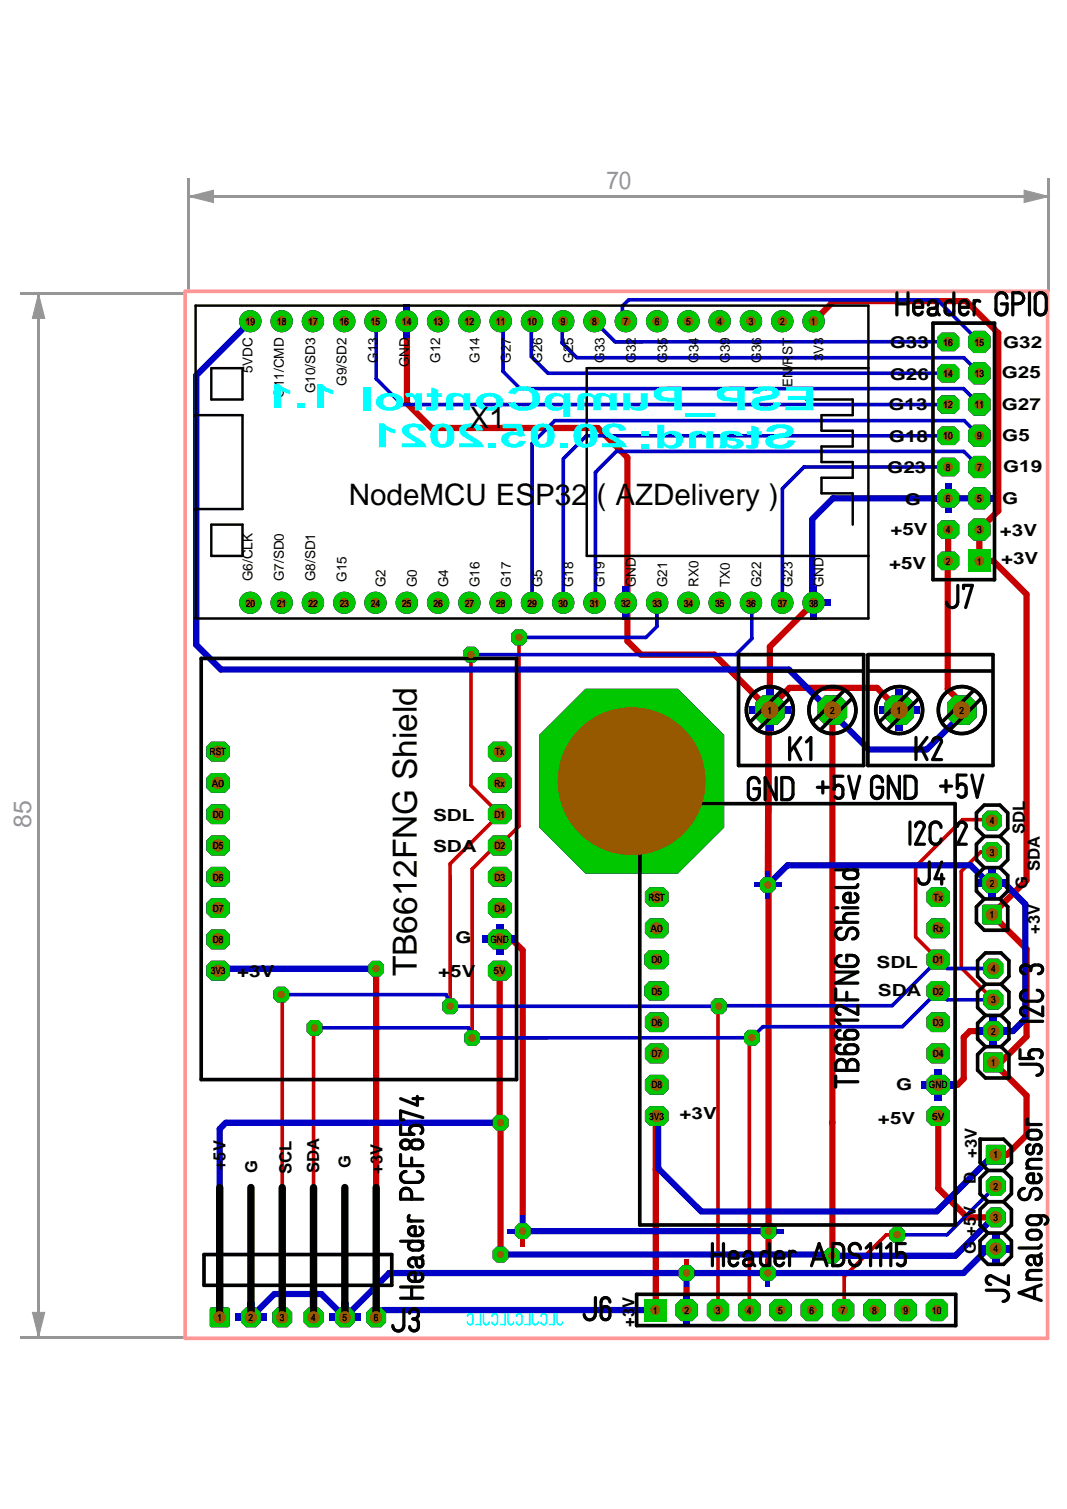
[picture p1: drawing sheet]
<svg xmlns="http://www.w3.org/2000/svg" width="210mm" height="297mm" viewBox="0 0 210 297" stroke-linecap="round" stroke-linejoin="round" font-family="sans-serif">
<defs><g id="words">
<text font-size="6.6" x="82" y="192.2" transform="rotate(-90 82 192.2)">TB6612FNG Shield</text>
<g font-size="5.8">
<text x="92.4" y="84.3">X1</text>
<text x="68.6" y="99.5">NodeMCU ESP32 ( AZDelivery )</text>
</g>
<g font-size="4.9" fill="#969696">
<text x="119.3" y="37.2">70</text>
<text x="6.1" y="162.9" transform="rotate(-90 6.1 162.9)">85</text>
</g>
<g font-size="3.3">
<text x="175" y="68.4">G33</text>
<text x="197.3" y="68.4">G32</text>
<text x="175" y="74.7">G26</text>
<text x="197.1" y="74.5">G25</text>
<text x="174.8" y="80.8">G13</text>
<text x="197.1" y="80.8">G27</text>
<text x="174.9" y="87">G18</text>
<text x="197.2" y="86.8">G5</text>
<text x="174.5" y="93.2">G23</text>
<text x="197.3" y="92.9">G19</text>
<text x="178" y="99.4">G</text>
<text x="197.2" y="99.1">G</text>
<text x="175.2" y="105.3">+5V</text>
<text x="196.7" y="105.4">+3V</text>
<text x="174.9" y="112.1">+5V</text>
<text x="196.9" y="111">+3V</text>
<text x="85.2" y="161.7">SDL</text>
<text x="85.2" y="167.7">SDA</text>
<text x="201.6" y="164.2" transform="rotate(-90 201.6 164.2)">SDL</text>
<text x="204.5" y="171.5" transform="rotate(-90 204.5 171.5)">SDA</text>
<text x="202.1" y="174.9" transform="rotate(-90 202.1 174.9)">G</text>
<text x="89.6" y="185.7">G</text>
<text x="204.5" y="183.8" transform="rotate(-90 204.5 183.8)">+3V</text>
<text x="172.4" y="190.5">SDL</text>
<text x="46.7" y="192.2">+3V</text>
<text x="86.2" y="192.3">+5V</text>
<text x="172.7" y="196.1">SDA</text>
<text x="176.3" y="214.5">G</text>
<text x="133.7" y="220.3">+3V</text>
<text x="172.7" y="221.2">+5V</text>
<text x="192.2" y="227.9" transform="rotate(-90 192.2 227.9)">+3V</text>
<text x="44.3" y="230.4" transform="rotate(-90 44.3 230.4)">+5V</text>
<text x="50.6" y="230.9" transform="rotate(-90 50.6 230.9)">G</text>
<text x="57.3" y="231.1" transform="rotate(-90 57.3 231.1)">SCL</text>
<text x="62.8" y="230.9" transform="rotate(-90 62.8 230.9)">SDA</text>
<text x="69" y="229.9" transform="rotate(-90 69 229.9)">G</text>
<text x="75.3" y="231.1" transform="rotate(-90 75.3 231.1)">+3V</text>
<text x="191.9" y="233.2" transform="rotate(-90 191.9 233.2)">D</text>
<text x="191.9" y="246.9" transform="rotate(-90 191.9 246.9)">G +5V</text>
<text x="124.8" y="261.2" transform="rotate(-90 124.8 261.2)">+3V</text>
</g>
<g font-size="2.7">
<text x="74.3" y="71.4" transform="rotate(-90 74.3 71.4)">G13</text>
<text x="86.6" y="71.4" transform="rotate(-90 86.6 71.4)">G12</text>
<text x="94.3" y="71.4" transform="rotate(-90 94.3 71.4)">G14</text>
<text x="100.5" y="71.4" transform="rotate(-90 100.5 71.4)">G27</text>
<text x="106.6" y="71.4" transform="rotate(-90 106.6 71.4)">G26</text>
<text x="112.8" y="71.4" transform="rotate(-90 112.8 71.4)">G25</text>
<text x="118.9" y="71.4" transform="rotate(-90 118.9 71.4)">G33</text>
<text x="125.1" y="71.4" transform="rotate(-90 125.1 71.4)">G32</text>
<text x="131.3" y="71.4" transform="rotate(-90 131.3 71.4)">G35</text>
<text x="137.4" y="71.4" transform="rotate(-90 137.4 71.4)">G34</text>
<text x="143.6" y="71.4" transform="rotate(-90 143.6 71.4)">G39</text>
<text x="149.7" y="71.4" transform="rotate(-90 149.7 71.4)">G36</text>
<text x="162" y="71.1" transform="rotate(-90 162 71.1)">3V3</text>
<text x="49.7" y="73.5" transform="rotate(-90 49.7 73.5)">5VDC</text>
<text x="62" y="77.4" transform="rotate(-90 62 77.4)">G10/SD3</text>
<text x="68.2" y="75.9" transform="rotate(-90 68.2 75.9)">G9/SD2</text>
<text x="80.5" y="72.3" transform="rotate(-90 80.5 72.3)">GND</text>
<text x="155.9" y="76.2" transform="rotate(-90 155.9 76.2)">EN/RST</text>
<text x="55.8" y="78.3" transform="rotate(-90 55.8 78.3)">G11/CMD</text>
<text x="49.7" y="114.4" transform="rotate(-90 49.7 114.4)">G6/CLK</text>
<text x="55.8" y="114.4" transform="rotate(-90 55.8 114.4)">G7/SD0</text>
<text x="62" y="114.4" transform="rotate(-90 62 114.4)">G8/SD1</text>
<text x="68.2" y="114.5" transform="rotate(-90 68.2 114.5)">G15</text>
<text x="75.8" y="115.6" transform="rotate(-90 75.8 115.6)">G2</text>
<text x="82" y="115.6" transform="rotate(-90 82 115.6)">G0</text>
<text x="88.2" y="115.6" transform="rotate(-90 88.2 115.6)">G4</text>
<text x="94.3" y="115.6" transform="rotate(-90 94.3 115.6)">G16</text>
<text x="100.5" y="115.6" transform="rotate(-90 100.5 115.6)">G17</text>
<text x="106.6" y="115.6" transform="rotate(-90 106.6 115.6)">G5</text>
<text x="112.8" y="115.6" transform="rotate(-90 112.8 115.6)">G18</text>
<text x="118.9" y="115.6" transform="rotate(-90 118.9 115.6)">G19</text>
<text x="125.1" y="115.6" transform="rotate(-90 125.1 115.6)">GND</text>
<text x="131.3" y="115.6" transform="rotate(-90 131.3 115.6)">G21</text>
<text x="137.4" y="115.6" transform="rotate(-90 137.4 115.6)">RX0</text>
<text x="143.6" y="115.6" transform="rotate(-90 143.6 115.6)">TX0</text>
<text x="149.7" y="115.6" transform="rotate(-90 149.7 115.6)">G22</text>
<text x="155.9" y="115.6" transform="rotate(-90 155.9 115.6)">G23</text>
<text x="162" y="115.6" transform="rotate(-90 162 115.6)">GND</text>
</g>
<g font-size="2">
<text x="48.3" y="64">19</text>
<text x="54.5" y="64">18</text>
<text x="60.7" y="64">17</text>
<text x="66.8" y="64">16</text>
<text x="73" y="64">15</text>
<text x="79.1" y="64">14</text>
<text x="85.3" y="64">13</text>
<text x="91.4" y="64">12</text>
<text x="97.6" y="64">11</text>
<text x="103.8" y="64">10</text>
<text x="110.4" y="64">9</text>
<text x="116.5" y="64">8</text>
<text x="122.7" y="64">7</text>
<text x="128.8" y="64">6</text>
<text x="135" y="64">5</text>
<text x="141.1" y="64">4</text>
<text x="147.3" y="64">3</text>
<text x="153.4" y="64">2</text>
<text x="159.6" y="64">1</text>
<text x="185.6" y="68">16</text>
<text x="191.7" y="68">15</text>
<text x="185.6" y="74.2">14</text>
<text x="191.7" y="74.2">13</text>
<text x="185.6" y="80.3">12</text>
<text x="191.7" y="80.3">11</text>
<text x="185.6" y="86.5">10</text>
<text x="192.2" y="86.5">9</text>
<text x="186.1" y="92.7">8</text>
<text x="192.2" y="92.7">7</text>
<text x="186.1" y="98.8">6</text>
<text x="192.2" y="98.8">5</text>
<text x="186.1" y="105">4</text>
<text x="192.2" y="105">3</text>
<text x="186.1" y="111.1">2</text>
<text x="192.2" y="111.1">1</text>
<text x="48.3" y="119.4">20</text>
<text x="54.5" y="119.4">21</text>
<text x="60.7" y="119.4">22</text>
<text x="66.8" y="119.4">23</text>
<text x="73" y="119.4">24</text>
<text x="79.1" y="119.4">25</text>
<text x="85.3" y="119.4">26</text>
<text x="91.4" y="119.4">27</text>
<text x="97.6" y="119.4">28</text>
<text x="103.8" y="119.4">29</text>
<text x="109.9" y="119.4">30</text>
<text x="116.1" y="119.4">31</text>
<text x="122.2" y="119.4">32</text>
<text x="128.4" y="119.4">33</text>
<text x="134.5" y="119.4">34</text>
<text x="140.7" y="119.4">35</text>
<text x="146.8" y="119.4">36</text>
<text x="153" y="119.4">37</text>
<text x="159.2" y="119.4">38</text>
<text x="151" y="140.5">1</text>
<text x="163.3" y="140.5">2</text>
<text x="176.4" y="140.5">1</text>
<text x="188.8" y="140.5">2</text>
<text x="41.3" y="148.7">RST</text>
<text x="97.4" y="148.7">Tx</text>
<text x="41.7" y="154.9">A0</text>
<text x="97.3" y="154.9">Rx</text>
<text x="41.9" y="161">D0</text>
<text x="97.3" y="161">D1</text>
<text x="41.9" y="167.2">D5</text>
<text x="97.3" y="167.2">D2</text>
<text x="194.7" y="162.3">4</text>
<text x="41.9" y="173.3">D6</text>
<text x="97.3" y="173.3">D3</text>
<text x="194.7" y="168.4">3</text>
<text x="41.9" y="179.5">D7</text>
<text x="97.3" y="179.5">D4</text>
<text x="127.6" y="177.3">RST</text>
<text x="183.7" y="177.3">Tx</text>
<text x="194.7" y="174.6">2</text>
<text x="41.9" y="185.6">D8</text>
<text x="96.5" y="185.6">GND</text>
<text x="128" y="183.5">A0</text>
<text x="183.6" y="183.5">Rx</text>
<text x="194.7" y="180.8">1</text>
<text x="41.5" y="191.8">3V3</text>
<text x="97.1" y="191.8">5V</text>
<text x="128.1" y="189.6">D0</text>
<text x="183.5" y="189.6">D1</text>
<text x="195" y="191.4">4</text>
<text x="128.1" y="195.8">D5</text>
<text x="183.5" y="195.8">D2</text>
<text x="195" y="197.5">3</text>
<text x="128.1" y="201.9">D6</text>
<text x="183.5" y="201.9">D3</text>
<text x="195" y="203.7">2</text>
<text x="128.1" y="208.1">D7</text>
<text x="183.5" y="208.1">D4</text>
<text x="195" y="209.8">1</text>
<text x="128.1" y="214.2">D8</text>
<text x="182.8" y="214.2">GND</text>
<text x="127.7" y="220.4">3V3</text>
<text x="183.4" y="220.4">5V</text>
<text x="195.4" y="228">1</text>
<text x="195.4" y="234.2">2</text>
<text x="195.4" y="240.3">3</text>
<text x="195.4" y="246.5">4</text>
<text x="42.8" y="260.1">1</text>
<text x="48.9" y="260.1">2</text>
<text x="55.1" y="260.1">3</text>
<text x="61.2" y="260.1">4</text>
<text x="67.4" y="260.1">5</text>
<text x="73.5" y="260.1">6</text>
<text x="128.5" y="258.6">1</text>
<text x="134.6" y="258.6">2</text>
<text x="140.8" y="258.6">3</text>
<text x="146.9" y="258.6">4</text>
<text x="153.1" y="258.6">5</text>
<text x="159.2" y="258.6">6</text>
<text x="165.4" y="258.6">7</text>
<text x="171.6" y="258.6">8</text>
<text x="177.7" y="258.6">9</text>
<text x="183.4" y="258.6">10</text>
</g>
</g></defs>
<g fill="#c70000">
<path d="M106.1 144.7l9.1-9.1h18.1l9.2 9.1v18.2l-9.2 9.1h-18.1l-9.1-9.1z"/>
<path d="M182.3 218.7l.9-1h2.7l1 1v2l-1 .9h-2.7l-.9-.9z"/>
<path d="M182.3 212.6l.9-1h2.7l1 1v1.9l-1 1h-2.7l-.9-1z"/>
<path d="M182.3 206.4l.9-1h2.7l1 1v1.9l-1 1h-2.7l-.9-1z"/>
<path d="M182.3 200.2l.9-.9h2.7l1 .9v2l-1 1h-2.7l-.9-1z"/>
<path d="M182.3 194.1l.9-1h2.7l1 1v1.9l-1 1h-2.7l-.9-1z"/>
<path d="M182.3 187.9l.9-1h2.7l1 1v2l-1 .9h-2.7l-.9-.9z"/>
<path d="M182.3 181.8l.9-1h2.7l1 1v1.9l-1 1h-2.7l-.9-1z"/>
<path d="M182.3 175.6l.9-1h2.7l1 1v1.9l-1 1h-2.7l-.9-1z"/>
<path d="M127.8 217.7h2.7l1 1v2l-1 .9h-2.7l-.9-.9v-2z"/>
<path d="M127.8 211.6h2.7l1 1v1.9l-1 1h-2.7l-.9-1v-1.9z"/>
<path d="M127.8 205.4h2.7l1 1v1.9l-1 1h-2.7l-.9-1v-1.9z"/>
<path d="M127.8 199.3h2.7l1 .9v2l-1 1h-2.7l-.9-1v-2z"/>
<path d="M127.7 193.2h3l.9 .9v1.9l-.9 .9h-3l-.9-.9v-1.9z"/>
<path d="M127.7 187h3l.9 1v1.8l-.9 1h-3l-.9-1v-1.8z"/>
<path d="M127.8 180.8h2.7l1 1v1.9l-1 1h-2.7l-.9-1v-1.9z"/>
<path d="M127.8 174.6h2.7l1 1v1.9l-1 1h-2.7l-.9-1v-1.9z"/>
<path d="M187.7 136.9h3l1.4 1.4v2.9l-1.4 1.5h-3l-1.4-1.5v-2.9z"/>
<path d="M175.4 136.9h3l1.4 1.4v2.9l-1.4 1.5h-3l-1.4-1.5v-2.9z"/>
<path d="M96 190.1l1-1h2.6l1 1v1.9l-1 1h-2.6l-1-1z"/>
<path d="M96 183.9l1-.9h2.6l1 .9v2l-1 1h-2.6l-1-1z"/>
<path d="M97 176.8h2.6l1 1v1.9l-1 1h-2.6l-1-1v-1.9z"/>
<path d="M97 170.6h2.6l1 1v2l-1 .9h-2.6l-1-.9v-2z"/>
<path d="M96 165.5l1-1h2.6l1 1v1.9l-1 1h-2.6l-1-1z"/>
<path d="M97 158.3h2.6l1 1v1.9l-1 1h-2.6l-1-1v-1.9z"/>
<path d="M97 152.2h2.6l1 .9v2l-1 1h-2.6l-1-1v-2z"/>
<path d="M97 146h2.6l1 1v1.9l-1 1h-2.6l-1-1v-1.9z"/>
<path d="M40.6 190.1l1-1h2.6l1 1v1.9l-1 1h-2.6l-1-1z"/>
<path d="M40.6 183.9l1-.9h2.6l1 .9v2l-1 1h-2.6l-1-1z"/>
<path d="M41.6 176.8h2.6l1 1v1.9l-1 1h-2.6l-1-1v-1.9z"/>
<path d="M41.6 170.6h2.6l1 1v2l-1 .9h-2.6l-1-.9v-2z"/>
<path d="M40.6 165.5l1-1h2.6l1 1v1.9l-1 1h-2.6l-1-1z"/>
<path d="M41.6 158.3h2.6l1 1v1.9l-1 1h-2.6l-1-1v-1.9z"/>
<path d="M41.6 152.2h2.6l1 .9v2l-1 1h-2.6l-1-1v-2z"/>
<path d="M41.6 146h2.6l1 1v1.9l-1 1h-2.6l-1-1v-1.9z"/>
<path d="M184.3 66.4l1-.9h2.5l.9 .9v1.8l-.9 .9h-2.5l-1-.9z"/>
<path d="M190.5 66.2l1.1-1.1h2.2l1 1.1v2.2l-1 1.1h-2.2l-1.1-1.1z"/>
<path d="M184.3 72.6l1-1h2.5l.9 1v1.8l-.9 .9h-2.5l-1-.9z"/>
<path d="M190.5 72.4l1.1-1.1h2.2l1 1.1v2.2l-1 1h-2.2l-1.1-1z"/>
<path d="M184.3 78.7l1-.9h2.5l.9 .9v1.8l-.9 .9h-2.5l-1-.9z"/>
<path d="M190.5 78.5l1.1-1.1h2.2l1 1.1v2.2l-1 1.1h-2.2l-1.1-1.1z"/>
<path d="M184.3 84.9l1-.9h2.5l.9 .9v1.8l-.9 .9h-2.5l-1-.9z"/>
<path d="M190.5 84.7l1.1-1.1h2.2l1 1.1v2.2l-1 1.1h-2.2l-1.1-1.1z"/>
<path d="M184.3 91l1-.9h2.5l.9 .9v1.8l-.9 .9h-2.5l-1-.9z"/>
<path d="M190.5 90.8l1.1-1.1h2.2l1 1.1v2.2l-1 1.1h-2.2l-1.1-1.1z"/>
<path d="M184.3 97.2l1-.9h2.5l.9 .9v1.8l-.9 .9h-2.5l-1-.9z"/>
<path d="M190.5 97l1.1-1.1h2.2l1 1.1v2.2l-1 1.1h-2.2l-1.1-1.1z"/>
<path d="M184.3 103.3l1-.9h2.5l.9 .9v1.9l-.9 .9h-2.5l-1-.9z"/>
<path d="M190.5 103.1l1.1-1h2.2l1 1v2.2l-1 1.1h-2.2l-1.1-1.1z"/>
<path d="M184.3 109.5l1-.9h2.5l.9 .9v1.8l-.9 .9h-2.5l-1-.9z"/>
<path d="M190.5 108.2h4.3v4.4h-4.3z"/>
<path d="M73 257.4h2l.9 .9v2l-.9 1h-2l-.9-1v-2z"/>
<path d="M66.9 257.4h1.9l1 .9v2l-1 1h-1.9l-1-1v-2z"/>
<path d="M60.7 257.4h2l.9 .9v2l-.9 1h-2l-1-1v-2z"/>
<path d="M54.5 257.4h2l1 .9v2l-1 1h-2l-.9-1v-2z"/>
<path d="M47.4 258.3l1-.9h1.9l1 .9v2l-1 1h-1.9l-1-1z"/>
<path d="M182.1 256.8l1.1-1.1h2.2l1.1 1.1v2.2l-1.1 1.1h-2.2l-1.1-1.1z"/>
<path d="M177.1 255.7h2.2l1.1 1.1v2.2l-1.1 1.1h-2.2l-1.1-1.1v-2.2z"/>
<path d="M169.8 256.8l1.1-1.1h2.2l1.1 1.1v2.2l-1.1 1.1h-2.2l-1.1-1.1z"/>
<path d="M163.7 256.8l1.1-1.1h2.2l1 1.1v2.2l-1 1.1h-2.2l-1.1-1.1z"/>
<path d="M157.5 256.8l1.1-1.1h2.2l1.1 1.1v2.2l-1.1 1.1h-2.2l-1.1-1.1z"/>
<path d="M151.4 256.8l1-1.1h2.2l1.1 1.1v2.2l-1.1 1.1h-2.2l-1-1.1z"/>
<path d="M145.2 256.8l1.1-1.1h2.2l1.1 1.1v2.2l-1.1 1.1h-2.2l-1.1-1.1z"/>
<path d="M139.1 256.8l1-1.1h2.2l1.1 1.1v2.2l-1.1 1.1h-2.2l-1-1.1z"/>
<path d="M132.9 256.8l1.1-1.1h2.2l1.1 1.1v2.2l-1.1 1.1h-2.2l-1.1-1.1z"/>
<path d="M126.7 255.7h4.4v4.4h-4.4z"/>
<path d="M194.4 188.7h2l1 1v1.9l-1 1h-2l-.9-1v-1.9z"/>
<path d="M194.4 194.9h2l1 .9v2l-1 1h-2l-.9-1v-2z"/>
<path d="M194.4 201h2l1 1v1.9l-1 1h-2l-.9-1v-1.9z"/>
<path d="M193.2 160.6l1-1h1.9l1 1v1.9l-1 1h-1.9l-1-1z"/>
<path d="M193.2 166.7l1-.9h1.9l1 .9v2l-1 1h-1.9l-1-1z"/>
<path d="M193.2 172.9l1-1h1.9l1 1v1.9l-1 1h-1.9l-1-1z"/>
<path d="M194.9 243.8h2l.9 1v2l-.9 .9h-2l-.9-.9v-2z"/>
<path d="M194.9 237.7h2l.9 1v1.9l-.9 1h-2l-.9-1v-1.9z"/>
<path d="M194.9 231.5h2l.9 1v1.9l-.9 1h-2l-.9-1v-1.9z"/>
<path d="M162.3 136.9h2.9l1.4 1.4v2.9l-1.4 1.5h-2.9l-1.5-1.5v-2.9z"/>
<path d="M148.5 138.3l1.5-1.4h2.9l1.4 1.4v2.9l-1.4 1.5h-2.9l-1.5-1.5z"/>
<circle cx="67.7" cy="63.2" r="2.18"/>
<circle cx="61.6" cy="63.2" r="2.18"/>
<circle cx="55.4" cy="63.2" r="2.18"/>
<circle cx="49.2" cy="63.2" r="2.18"/>
<circle cx="49.2" cy="118.6" r="2.18"/>
<circle cx="55.4" cy="118.6" r="2.18"/>
<circle cx="61.6" cy="118.6" r="2.18"/>
<circle cx="67.7" cy="118.6" r="2.18"/>
<circle cx="73.9" cy="118.6" r="2.18"/>
<circle cx="80" cy="118.6" r="2.18"/>
<circle cx="86.2" cy="118.6" r="2.18"/>
<circle cx="92.3" cy="118.6" r="2.18"/>
<circle cx="98.5" cy="118.6" r="2.18"/>
<circle cx="104.6" cy="118.6" r="2.18"/>
<circle cx="110.8" cy="118.6" r="2.18"/>
<circle cx="73.9" cy="63.2" r="2.18"/>
<circle cx="80" cy="63.2" r="2.18"/>
<circle cx="86.2" cy="63.2" r="2.18"/>
<circle cx="92.3" cy="63.2" r="2.18"/>
<circle cx="98.5" cy="63.2" r="2.18"/>
<circle cx="104.6" cy="63.2" r="2.18"/>
<circle cx="110.8" cy="63.2" r="2.18"/>
<circle cx="116.9" cy="63.2" r="2.18"/>
<circle cx="123.1" cy="63.2" r="2.18"/>
<circle cx="129.3" cy="63.2" r="2.18"/>
<circle cx="135.4" cy="63.2" r="2.18"/>
<circle cx="141.6" cy="63.2" r="2.18"/>
<circle cx="147.7" cy="63.2" r="2.18"/>
<circle cx="153.9" cy="63.2" r="2.18"/>
<circle cx="160" cy="63.2" r="2.18"/>
<circle cx="160" cy="118.6" r="2.18"/>
<circle cx="153.9" cy="118.6" r="2.18"/>
<circle cx="147.7" cy="118.6" r="2.18"/>
<circle cx="141.6" cy="118.6" r="2.18"/>
<circle cx="135.4" cy="118.6" r="2.18"/>
<circle cx="129.3" cy="118.6" r="2.18"/>
<circle cx="123.1" cy="118.6" r="2.18"/>
<circle cx="116.9" cy="118.6" r="2.18"/>
</g>
<g fill="#c70000">
<path d="M41.3 257.5l.3-.1h3.4l.2 .3-.1 3.4-.2 .2-3.5-.1-.1-.3z" fill-rule="evenodd"/>
<path d="M193.5 207.3l.3-.1h3.4l.2 .3-.1 3.4-.3 .2-3.4-.1-.1-.2z" fill-rule="evenodd"/>
<path d="M193.3 178.2l.2-.1h3.3l.2 .1 .1 3.5-.1 .2-3.5 .1-.2-.2-.1-3.4z" fill-rule="evenodd"/>
<path d="M194.1 225.5l.2-.1h3.4l.1 .3v3.4l-.3 .2-3.4-.1-.1-.3v-3.2z" fill-rule="evenodd"/>
</g>
<path d="M176.5 243.1h-2.2l-8.2 8.2v6.3l-.2 .3-.3-.3" fill="none" stroke="#c70000" stroke-width=".72"/>
<path d="M175 242.3l.7-.8h1.6l.8 .8v1.5l-.8 .8h-1.6l-.7-.8z" fill="#c70000"/>
<path d="M189.3 161.4h5.7l.2 .1M55.3 195.8l.2 .2v63.3M141.4 198.1l-.3 .1 .1 .1v59.6" fill="none" stroke="#c70000" stroke-width=".72"/>
<g fill="#c70000">
<path d="M54.6 194.2h1.5l.8 .8v1.6l-.8 .7h-1.5l-.8-.7v-1.6z"/>
<path d="M91.1 128.1l.8-.8h1.5l.8 .8v1.5l-.8 .8h-1.5l-.8-.8z"/>
</g>
<path d="M92.6 128.9v25.7l5.7 5.7M180.1 184.4l4.5 4.5" fill="none" stroke="#c70000" stroke-width=".72"/>
<path d="M87 197.3l.8-.8h1.5l.8 .8v1.5l-.8 .8h-1.5l-.8-.8z" fill="#c70000"/>
<path d="M98.3 160.3l-9.8 9.8 .1 28M189.3 161.4l-9.2 9.2v13.8" fill="none" stroke="#c70000" stroke-width=".72"/>
<path d="M139.8 197.3l.8-.8h1.6l.7 .8v1.5l-.7 .8h-1.6l-.8-.8z" fill="#c70000"/>
<path d="M61.9 202.3l-.2 .2v56.8M147.9 204.3l-.5 .5" fill="none" stroke="#c70000" stroke-width=".72"/>
<g fill="#c70000">
<path d="M60.3 201.6l.8-.8h1.5l.8 .8v1.5l-.8 .8h-1.5l-.8-.8z"/>
<path d="M100.6 124.7l.7-.8h1.6l.8 .8v1.5l-.8 .8h-1.6l-.7-.8z"/>
</g>
<path d="M102.1 125.5v37.1l-3.8 3.8" fill="none" stroke="#c70000" stroke-width=".72"/>
<path d="M146.4 203.5l.8-.8h1.5l.8 .8v1.5l-.8 .8h-1.5l-.8-.8z" fill="#c70000"/>
<path d="M189.1 190.5l6.3 6.3" fill="none" stroke="#c70000" stroke-width=".72"/>
<path d="M91.3 203.6l.8-.8h1.5l.8 .8v1.5l-.8 .8h-1.5l-.8-.8z" fill="#c70000"/>
<path d="M98.3 166.4h-.8l-4.6 4.7v33.2M195.2 167.7h-2.3l-3.8 3.8v19M147.4 204.8v53.1" fill="none" stroke="#c70000" stroke-width=".72"/>
<path d="M74 190.7v68.6M129.2 219.7l-.2 .2v10.3" fill="none" stroke="#c70000" stroke-width="1.2"/>
<path d="M72.5 189.9l.7-.8h1.6l.7 .8v1.6l-.7 .7h-1.6l-.7-.7z" fill="#c70000"/>
<path d="M160.1 63.2l3.9-3.9h26.1l6.3 6.3v34.9l-3.7 3.7v6.2h2.7l6.6 6.6v56.2l-6.8 6.8 6.8 6.8v17.2l-5.2 5.1h-1.4l6.6 6.6v7.7l-3.9 3.9h-2.2M129.5 229.7l-.5 .5-.1 27.7" fill="none" stroke="#c70000" stroke-width="1.2"/>
<path d="M96.9 246.2l.8-.8h1.5l.8 .8v1.5l-.8 .8h-1.5l-.8-.8z" fill="#c70000"/>
<path d="M186.5 110.4l-.1 25.3 2.8 2.7v1.4M98.3 220.8l.2 .2v26" fill="none" stroke="#c70000" stroke-width="1.2"/>
<path d="M96.9 220.2l.8-.7h1.5l.8 .7v1.6l-.8 .7h-1.5l-.8-.7z" fill="#c70000"/>
<path d="M186.5 104.2v6.2M98.3 191.1v29.7M184.6 219.7v14.2l5.7 5.7h5.6M163.7 247.1v.1" fill="none" stroke="#c70000" stroke-width="1.2"/>
<path d="M162.1 246.4l.8-.8h1.5l.8 .8v1.5l-.8 .8h-1.5l-.8-.8z" fill="#c70000"/>
<path d="M163.7 139.8v107.3M163.7 220.9v.1" fill="none" stroke="#c70000" stroke-width="1.2"/>
<g fill="#c70000">
<path d="M150.7 242.3h1v3.2h-1z"/>
<path d="M150.7 239.2h1v3.1h-1z"/>
<path d="M151.2 241.9h3.1v.9h-3.1z"/>
<path d="M102.3 242.3h1v3.2h-1z"/>
<path d="M102.3 239.2h1v3.1h-1z"/>
<path d="M102.8 241.9h3.1v.9h-3.1z"/>
<path d="M150.6 174.2h.9v2.6h-.9z"/>
<path d="M150.6 171.6h.9v2.6h-.9z"/>
<path d="M148.4 173.7h2.6v1h-2.6z"/>
<path d="M151 173.7h2.7v1h-2.7z"/>
<path d="M134.6 250.6h1v2.6h-1z"/>
<path d="M134.6 247.9h1v2.7h-1z"/>
<path d="M132.4 250.1h2.7v1h-2.7z"/>
<path d="M135.1 250.1h2.6v1h-2.6z"/>
<path d="M150.6 250.6h.9v2.6h-.9z"/>
<path d="M150.6 247.9h.9v2.7h-.9z"/>
<path d="M151 250.1h2.7v1h-2.7z"/>
<path d="M183.9 213.5h1.4v3.1h-1.4z"/>
<path d="M183.9 210.5h1.4v3h-1.4z"/>
<path d="M181.2 212.8h3.4v1.4h-3.4z"/>
<path d="M184.6 212.8h3.4v1.4h-3.4z"/>
<path d="M176.2 139.8h1.4v4h-1.4z"/>
<path d="M176.2 135.8h1.4v4h-1.4z"/>
<path d="M172.9 139h4v1.5h-4z"/>
<path d="M176.9 139h4v1.5h-4z"/>
<path d="M97.6 184.9h1.4v3.1h-1.4z"/>
<path d="M97.6 181.9h1.4v3h-1.4z"/>
<path d="M94.9 184.2h3.4v1.4h-3.4z"/>
<path d="M98.3 184.2h3.4v1.4h-3.4z"/>
<path d="M122.5 115.4h1.3v3.3h-1.3z"/>
<path d="M122.5 118.7h1.3v3.3h-1.3z"/>
<path d="M160.1 118h3.3v1.3h-3.3z"/>
<path d="M159.4 115.4h1.3v3.3h-1.3z"/>
<path d="M159.4 118.7h1.3v3.3h-1.3z"/>
<path d="M79.4 59.9h1.3v3.3h-1.3z"/>
<path d="M79.4 63.2h1.3v3.3h-1.3z"/>
<path d="M183.2 97.5h3.3v1.2h-3.3z"/>
<path d="M185.9 98.1h1.3v2.9h-1.3z"/>
<path d="M185.9 95.2h1.3v2.9h-1.3z"/>
<path d="M67.1 256.3h1.5v3h-1.5z"/>
<path d="M64.8 258.6h3v1.5h-3z"/>
<path d="M67.8 258.6h3.1v1.5h-3.1z"/>
<path d="M48.6 256.3h1.5v3h-1.5z"/>
<path d="M46.3 258.6h3.1v1.5h-3.1z"/>
<path d="M49.4 258.6h3v1.5h-3z"/>
<path d="M134.4 257.9h1.3v3.3h-1.3z"/>
<path d="M134.4 254.6h1.3v3.3h-1.3z"/>
<path d="M195.4 202.2h3v1.5h-3z"/>
<path d="M192.4 202.2h3v1.5h-3z"/>
<path d="M194.7 203h1.4v3h-1.4z"/>
<path d="M194.7 199.9h1.4v3.1h-1.4z"/>
<path d="M195.2 173.1h3v1.5h-3z"/>
<path d="M192.1 173.1h3.1v1.5h-3.1z"/>
<path d="M194.4 173.9h1.5v3h-1.5z"/>
<path d="M194.4 170.8h1.5v3.1h-1.5z"/>
<path d="M192.8 245.1h3.1v1.4h-3.1z"/>
<path d="M195.9 245.1h3v1.4h-3z"/>
<path d="M195.2 242.7h1.4v3.1h-1.4z"/>
<path d="M195.2 245.8h1.4v3h-1.4z"/>
<path d="M150.7 139.8h1.5v4h-1.5z"/>
<path d="M150.7 135.8h1.5v4h-1.5z"/>
<path d="M147.4 139h4v1.5h-4z"/>
<path d="M151.4 139h4v1.5h-4z"/>
</g>
<path d="M151.2 242.3v8" fill="none" stroke="#c70000" stroke-width="1.2"/>
<g fill="#c70000">
<path d="M149.6 241.6l.8-.8h1.6l.7 .8v1.5l-.7 .8h-1.6l-.8-.8z"/>
<path d="M101.3 241.6l.8-.8h1.5l.8 .8v1.5l-.8 .8h-1.5l-.8-.8z"/>
</g>
<path d="M80 63.2l.1 16.2 4.8 4.8h32.7l5.8 5.9v36.1l2.7 2.7h14.4l10.9 10.9v-12.5l8.7-8.6M123.1 118.7l.3 .3M151.2 139.5l4.1-4.1h17.2l4.4 4.4M151.2 139.5l-.2 34.7M151.2 139.5v102.8M100.7 184.9l2.1 2.1v55.3M195.4 203h-4.6l-1.2 1.2v8.1l-1.2 1.2h-3.8M151.2 250.3h.1l-.3 .3" fill="none" stroke="#c70000" stroke-width="1.2"/>
<path d="M98.3 184.9h2.4" fill="none" stroke="#c70000" stroke-width=".72"/>
<path d="M149.5 173.4l.8-.7h1.5l.8 .7v1.6l-.8 .7h-1.5l-.8-.7z" fill="#c70000"/>
<path d="M135.1 250.6v7.3" fill="none" stroke="#c70000" stroke-width="1.2"/>
<g fill="#c70000">
<path d="M133.5 249.8l.8-.8h1.5l.8 .8v1.6l-.8 .7h-1.5l-.8-.7z"/>
<path d="M149.5 249.8l.8-.8h1.5l.8 .8v1.6l-.8 .7h-1.5l-.8-.7z"/>
</g>
<path d="M151.2 139.5l.2 .3" fill="none" stroke="#c70000" stroke-width="1.2"/>
<g fill="#0000c7">
<path d="M106.1 144.7l9.1-9.1h18.1l9.2 9.1v18.2l-9.2 9.1h-18.1l-9.1-9.1z"/>
<path d="M182.3 218.7l.9-1h2.7l1 1v2l-1 .9h-2.7l-.9-.9z"/>
<path d="M182.3 212.6l.9-1h2.7l1 1v1.9l-1 1h-2.7l-.9-1z"/>
<path d="M182.3 206.4l.9-1h2.7l1 1v1.9l-1 1h-2.7l-.9-1z"/>
<path d="M182.3 200.2l.9-.9h2.7l1 .9v2l-1 1h-2.7l-.9-1z"/>
<path d="M182.3 194.1l.9-1h2.7l1 1v1.9l-1 1h-2.7l-.9-1z"/>
<path d="M182.3 187.9l.9-1h2.7l1 1v2l-1 .9h-2.7l-.9-.9z"/>
<path d="M182.3 181.8l.9-1h2.7l1 1v1.9l-1 1h-2.7l-.9-1z"/>
<path d="M182.3 175.6l.9-1h2.7l1 1v1.9l-1 1h-2.7l-.9-1z"/>
<path d="M127.8 217.7h2.7l1 1v2l-1 .9h-2.7l-.9-.9v-2z"/>
<path d="M127.8 211.6h2.7l1 1v1.9l-1 1h-2.7l-.9-1v-1.9z"/>
<path d="M127.8 205.4h2.7l1 1v1.9l-1 1h-2.7l-.9-1v-1.9z"/>
<path d="M127.8 199.3h2.7l1 .9v2l-1 1h-2.7l-.9-1v-2z"/>
<path d="M127.7 193.2h3l.9 .9v1.9l-.9 .9h-3l-.9-.9v-1.9z"/>
<path d="M127.7 187h3l.9 1v1.8l-.9 1h-3l-.9-1v-1.8z"/>
<path d="M127.8 180.8h2.7l1 1v1.9l-1 1h-2.7l-.9-1v-1.9z"/>
<path d="M127.8 174.6h2.7l1 1v1.9l-1 1h-2.7l-.9-1v-1.9z"/>
<path d="M187.7 136.9h3l1.4 1.4v2.9l-1.4 1.5h-3l-1.4-1.5v-2.9z"/>
<path d="M175.4 136.9h3l1.4 1.4v2.9l-1.4 1.5h-3l-1.4-1.5v-2.9z"/>
<path d="M96 190.1l1-1h2.6l1 1v1.9l-1 1h-2.6l-1-1z"/>
<path d="M96 183.9l1-.9h2.6l1 .9v2l-1 1h-2.6l-1-1z"/>
<path d="M97 176.8h2.6l1 1v1.9l-1 1h-2.6l-1-1v-1.9z"/>
<path d="M97 170.6h2.6l1 1v2l-1 .9h-2.6l-1-.9v-2z"/>
<path d="M96 165.5l1-1h2.6l1 1v1.9l-1 1h-2.6l-1-1z"/>
<path d="M97 158.3h2.6l1 1v1.9l-1 1h-2.6l-1-1v-1.9z"/>
<path d="M97 152.2h2.6l1 .9v2l-1 1h-2.6l-1-1v-2z"/>
<path d="M97 146h2.6l1 1v1.9l-1 1h-2.6l-1-1v-1.9z"/>
<path d="M40.6 190.1l1-1h2.6l1 1v1.9l-1 1h-2.6l-1-1z"/>
<path d="M40.6 183.9l1-.9h2.6l1 .9v2l-1 1h-2.6l-1-1z"/>
<path d="M41.6 176.8h2.6l1 1v1.9l-1 1h-2.6l-1-1v-1.9z"/>
<path d="M41.6 170.6h2.6l1 1v2l-1 .9h-2.6l-1-.9v-2z"/>
<path d="M40.6 165.5l1-1h2.6l1 1v1.9l-1 1h-2.6l-1-1z"/>
<path d="M41.6 158.3h2.6l1 1v1.9l-1 1h-2.6l-1-1v-1.9z"/>
<path d="M41.6 152.2h2.6l1 .9v2l-1 1h-2.6l-1-1v-2z"/>
<path d="M41.6 146h2.6l1 1v1.9l-1 1h-2.6l-1-1v-1.9z"/>
<path d="M184.3 66.4l1-.9h2.5l.9 .9v1.8l-.9 .9h-2.5l-1-.9z"/>
<path d="M190.5 66.2l1.1-1.1h2.2l1 1.1v2.2l-1 1.1h-2.2l-1.1-1.1z"/>
<path d="M184.3 72.6l1-1h2.5l.9 1v1.8l-.9 .9h-2.5l-1-.9z"/>
<path d="M190.5 72.4l1.1-1.1h2.2l1 1.1v2.2l-1 1h-2.2l-1.1-1z"/>
<path d="M184.3 78.7l1-.9h2.5l.9 .9v1.8l-.9 .9h-2.5l-1-.9z"/>
<path d="M190.5 78.5l1.1-1.1h2.2l1 1.1v2.2l-1 1.1h-2.2l-1.1-1.1z"/>
<path d="M184.3 84.9l1-.9h2.5l.9 .9v1.8l-.9 .9h-2.5l-1-.9z"/>
<path d="M190.5 84.7l1.1-1.1h2.2l1 1.1v2.2l-1 1.1h-2.2l-1.1-1.1z"/>
<path d="M184.3 91l1-.9h2.5l.9 .9v1.8l-.9 .9h-2.5l-1-.9z"/>
<path d="M190.5 90.8l1.1-1.1h2.2l1 1.1v2.2l-1 1.1h-2.2l-1.1-1.1z"/>
<path d="M184.3 97.2l1-.9h2.5l.9 .9v1.8l-.9 .9h-2.5l-1-.9z"/>
<path d="M190.5 97l1.1-1.1h2.2l1 1.1v2.2l-1 1.1h-2.2l-1.1-1.1z"/>
<path d="M184.3 103.3l1-.9h2.5l.9 .9v1.9l-.9 .9h-2.5l-1-.9z"/>
<path d="M190.5 103.1l1.1-1h2.2l1 1v2.2l-1 1.1h-2.2l-1.1-1.1z"/>
<path d="M184.3 109.5l1-.9h2.5l.9 .9v1.8l-.9 .9h-2.5l-1-.9z"/>
<path d="M190.5 108.2h4.3v4.4h-4.3z"/>
<path d="M73 257.4h2l.9 .9v2l-.9 1h-2l-.9-1v-2z"/>
<path d="M66.9 257.4h1.9l1 .9v2l-1 1h-1.9l-1-1v-2z"/>
<path d="M60.7 257.4h2l.9 .9v2l-.9 1h-2l-1-1v-2z"/>
<path d="M54.5 257.4h2l1 .9v2l-1 1h-2l-.9-1v-2z"/>
<path d="M47.4 258.3l1-.9h1.9l1 .9v2l-1 1h-1.9l-1-1z"/>
<path d="M182.1 256.8l1.1-1.1h2.2l1.1 1.1v2.2l-1.1 1.1h-2.2l-1.1-1.1z"/>
<path d="M177.1 255.7h2.2l1.1 1.1v2.2l-1.1 1.1h-2.2l-1.1-1.1v-2.2z"/>
<path d="M169.8 256.8l1.1-1.1h2.2l1.1 1.1v2.2l-1.1 1.1h-2.2l-1.1-1.1z"/>
<path d="M163.7 256.8l1.1-1.1h2.2l1 1.1v2.2l-1 1.1h-2.2l-1.1-1.1z"/>
<path d="M157.5 256.8l1.1-1.1h2.2l1.1 1.1v2.2l-1.1 1.1h-2.2l-1.1-1.1z"/>
<path d="M151.4 256.8l1-1.1h2.2l1.1 1.1v2.2l-1.1 1.1h-2.2l-1-1.1z"/>
<path d="M145.2 256.8l1.1-1.1h2.2l1.1 1.1v2.2l-1.1 1.1h-2.2l-1.1-1.1z"/>
<path d="M139.1 256.8l1-1.1h2.2l1.1 1.1v2.2l-1.1 1.1h-2.2l-1-1.1z"/>
<path d="M132.9 256.8l1.1-1.1h2.2l1.1 1.1v2.2l-1.1 1.1h-2.2l-1.1-1.1z"/>
<path d="M126.7 255.7h4.4v4.4h-4.4z"/>
<path d="M194.4 188.7h2l1 1v1.9l-1 1h-2l-.9-1v-1.9z"/>
<path d="M194.4 194.9h2l1 .9v2l-1 1h-2l-.9-1v-2z"/>
<path d="M194.4 201h2l1 1v1.9l-1 1h-2l-.9-1v-1.9z"/>
<path d="M193.2 160.6l1-1h1.9l1 1v1.9l-1 1h-1.9l-1-1z"/>
<path d="M193.2 166.7l1-.9h1.9l1 .9v2l-1 1h-1.9l-1-1z"/>
<path d="M193.2 172.9l1-1h1.9l1 1v1.9l-1 1h-1.9l-1-1z"/>
<path d="M194.9 243.8h2l.9 1v2l-.9 .9h-2l-.9-.9v-2z"/>
<path d="M194.9 237.7h2l.9 1v1.9l-.9 1h-2l-.9-1v-1.9z"/>
<path d="M194.9 231.5h2l.9 1v1.9l-.9 1h-2l-.9-1v-1.9z"/>
<path d="M162.3 136.9h2.9l1.4 1.4v2.9l-1.4 1.5h-2.9l-1.5-1.5v-2.9z"/>
<path d="M148.5 138.3l1.5-1.4h2.9l1.4 1.4v2.9l-1.4 1.5h-2.9l-1.5-1.5z"/>
<circle cx="67.7" cy="63.2" r="2.18"/>
<circle cx="61.6" cy="63.2" r="2.18"/>
<circle cx="55.4" cy="63.2" r="2.18"/>
<circle cx="49.2" cy="63.2" r="2.18"/>
<circle cx="49.2" cy="118.6" r="2.18"/>
<circle cx="55.4" cy="118.6" r="2.18"/>
<circle cx="61.6" cy="118.6" r="2.18"/>
<circle cx="67.7" cy="118.6" r="2.18"/>
<circle cx="73.9" cy="118.6" r="2.18"/>
<circle cx="80" cy="118.6" r="2.18"/>
<circle cx="86.2" cy="118.6" r="2.18"/>
<circle cx="92.3" cy="118.6" r="2.18"/>
<circle cx="98.5" cy="118.6" r="2.18"/>
<circle cx="104.6" cy="118.6" r="2.18"/>
<circle cx="110.8" cy="118.6" r="2.18"/>
<circle cx="73.9" cy="63.2" r="2.18"/>
<circle cx="80" cy="63.2" r="2.18"/>
<circle cx="86.2" cy="63.2" r="2.18"/>
<circle cx="92.3" cy="63.2" r="2.18"/>
<circle cx="98.5" cy="63.2" r="2.18"/>
<circle cx="104.6" cy="63.2" r="2.18"/>
<circle cx="110.8" cy="63.2" r="2.18"/>
<circle cx="116.9" cy="63.2" r="2.18"/>
<circle cx="123.1" cy="63.2" r="2.18"/>
<circle cx="129.3" cy="63.2" r="2.18"/>
<circle cx="135.4" cy="63.2" r="2.18"/>
<circle cx="141.6" cy="63.2" r="2.18"/>
<circle cx="147.7" cy="63.2" r="2.18"/>
<circle cx="153.9" cy="63.2" r="2.18"/>
<circle cx="160" cy="63.2" r="2.18"/>
<circle cx="160" cy="118.6" r="2.18"/>
<circle cx="153.9" cy="118.6" r="2.18"/>
<circle cx="147.7" cy="118.6" r="2.18"/>
<circle cx="141.6" cy="118.6" r="2.18"/>
<circle cx="135.4" cy="118.6" r="2.18"/>
<circle cx="129.3" cy="118.6" r="2.18"/>
<circle cx="123.1" cy="118.6" r="2.18"/>
<circle cx="116.9" cy="118.6" r="2.18"/>
</g>
<g fill="#0000c7">
<path d="M41.3 257.5l.3-.1h3.4l.2 .3-.1 3.4-.2 .2-3.5-.1-.1-.3z" fill-rule="evenodd"/>
<path d="M193.5 207.3l.3-.1h3.4l.2 .3-.1 3.4-.3 .2-3.4-.1-.1-.2z" fill-rule="evenodd"/>
<path d="M193.3 178.2l.2-.1h3.3l.2 .1 .1 3.5-.1 .2-3.5 .1-.2-.2-.1-3.4z" fill-rule="evenodd"/>
<path d="M194.1 225.5l.2-.1h3.4l.1 .3v3.4l-.3 .2-3.4-.1-.1-.3v-3.2z" fill-rule="evenodd"/>
</g>
<path d="M73.9 63.2l.1 .2v11.1l5.1 5.1h107.4M98.5 63.2l.5 .5v9.4l3.3 3.4h87.2l3.2 3.1M104.7 63.2l-.2 .2v6.8l3.3 3.3h78.7M110.8 63.2l-.2 .3v4l2.9 2.9h76.1l3.1 3.1M117 63.2l4 4.1h65.5M123.1 63.2l-.7-.6v-2.4l1.3-1.2h60.7l8.3 8.3M186.5 91.9h-28.3l-4.3 4.3v22.5M186.5 85.8h-71.1l-4.6 4.5v28.4M191.6 91.9h1.1l-3.1-3h-68.4l-4.1 4.1v25.5l-.1 .2M192.7 85.8l-3-3h-80.6l-4.4 4.5v31.4" fill="none" stroke="#0000c7" stroke-width=".72"/>
<path d="M175 242.3l.7-.8h1.6l.8 .8v1.5l-.8 .8h-1.6l-.7-.8z" fill="#0000c7"/>
<path d="M141.5 198l-.1 .1M195.9 233.5l-9.6 9.6h-9.8" fill="none" stroke="#0000c7" stroke-width=".72"/>
<path d="M54.6 194.2h1.5l.8 .8v1.6l-.8 .7h-1.5l-.8-.7v-1.6z" fill="#0000c7"/>
<path d="M147.7 118.7l.2 .1v6.9l-3.1 3.2h-52.2M55.3 195.8h32.5l.8 2.3" fill="none" stroke="#0000c7" stroke-width=".72"/>
<path d="M91.1 128.1l.8-.8h1.5l.8 .8v1.5l-.8 .8h-1.5l-.8-.8z" fill="#0000c7"/>
<path d="M88.6 198.1h52.8M195.4 190.6h-9.1l-1.7-1.7-9.1 9.1h-34" fill="none" stroke="#0000c7" stroke-width=".72"/>
<path d="M87 197.3l.8-.8h1.5l.8 .8v1.5l-.8 .8h-1.5l-.8-.8z" fill="#0000c7"/>
<path d="M195 190.2l.4 .4" fill="none" stroke="#0000c7" stroke-width=".72"/>
<g fill="#0000c7">
<path d="M139.8 197.3l.8-.8h1.6l.7 .8v1.5l-.7 .8h-1.6l-.8-.8z"/>
<path d="M60.3 201.6l.8-.8h1.5l.8 .8v1.5l-.8 .8h-1.5l-.8-.8z"/>
</g>
<path d="M129.3 118.7l-.1 4.6-2.1 2.2h-25M61.9 202.3h30.3l.7 2" fill="none" stroke="#0000c7" stroke-width=".72"/>
<path d="M100.6 124.7l.7-.8h1.6l.8 .8v1.5l-.8 .8h-1.6l-.7-.8z" fill="#0000c7"/>
<path d="M150.1 202.1l-2.2 2.2" fill="none" stroke="#0000c7" stroke-width=".72"/>
<path d="M146.4 203.5l.8-.8h1.5l.8 .8v1.5l-.8 .8h-1.5l-.8-.8z" fill="#0000c7"/>
<path d="M195.4 196.8h-9.1l-1.7-1.7-7.1 7h-27.4M147.9 204.3h-55" fill="none" stroke="#0000c7" stroke-width=".72"/>
<path d="M91.3 203.6l.8-.8h1.5l.8 .8v1.5l-.8 .8h-1.5l-.8-.8z" fill="#0000c7"/>
<path d="M194.6 196l.8 .8" fill="none" stroke="#0000c7" stroke-width=".72"/>
<path d="M129.2 219.7l.3 .3v10" fill="none" stroke="#0000c7" stroke-width="1.2"/>
<path d="M72.5 189.9l.7-.8h1.6l.7 .8v1.6l-.7 .7h-1.6l-.7-.7z" fill="#0000c7"/>
<path d="M74 190.7h-30.7l-.4 .4M195.9 227.3l-.3-.2-11.3 11.4h-46.3l-8.5-8.5M98.5 247h64.9l.3 .2M128.9 257.9h-53.5l-1.4 1.4" fill="none" stroke="#0000c7" stroke-width="1.2"/>
<path d="M96.9 246.2l.8-.8h1.5l.8 .8v1.5l-.8 .8h-1.5l-.8-.8z" fill="#0000c7"/>
<path d="M49.3 63.2l-10.7 10.7v53l4.9 4.9h111.7l8.5 8.6M98.5 221h-54.1l-1.2 1.2v37.1" fill="none" stroke="#0000c7" stroke-width="1.2"/>
<path d="M96.9 220.2l.8-.7h1.5l.8 .7v1.6l-.8 .7h-1.5l-.8-.7z" fill="#0000c7"/>
<path d="M163.7 139.8v.6l7.2 7.1h11.4l6.9-6.8v-.9M195.9 239.6l-.2-.2-7.8 7.8h-24.2" fill="none" stroke="#0000c7" stroke-width="1.2"/>
<g fill="#0000c7">
<path d="M162.1 246.4l.8-.8h1.5l.8 .8v1.5l-.8 .8h-1.5l-.8-.8z"/>
<path d="M148.1 241.9h3.1v.9h-3.1z"/>
<path d="M151.2 241.9h3.1v.9h-3.1z"/>
<path d="M102.3 239.2h1v3.1h-1z"/>
<path d="M99.7 241.9h3.1v.9h-3.1z"/>
<path d="M102.8 241.9h3.1v.9h-3.1z"/>
<path d="M150.6 174.2h.9v2.6h-.9z"/>
<path d="M150.6 171.6h.9v2.6h-.9z"/>
<path d="M148.4 173.7h2.6v1h-2.6z"/>
<path d="M151 173.7h2.7v1h-2.7z"/>
<path d="M134.6 250.6h1v2.6h-1z"/>
<path d="M132.4 250.1h2.7v1h-2.7z"/>
<path d="M135.1 250.1h2.6v1h-2.6z"/>
<path d="M150.6 250.6h.9v2.6h-.9z"/>
<path d="M148.4 250.1h2.6v1h-2.6z"/>
<path d="M151 250.1h2.7v1h-2.7z"/>
<path d="M183.9 213.5h1.4v3.1h-1.4z"/>
<path d="M183.9 210.5h1.4v3h-1.4z"/>
<path d="M181.2 212.8h3.4v1.4h-3.4z"/>
<path d="M184.6 212.8h3.4v1.4h-3.4z"/>
<path d="M176.2 139.8h1.4v4h-1.4z"/>
<path d="M176.2 135.8h1.4v4h-1.4z"/>
<path d="M172.9 139h4v1.5h-4z"/>
<path d="M176.9 139h4v1.5h-4z"/>
<path d="M97.6 184.9h1.4v3.1h-1.4z"/>
<path d="M97.6 181.9h1.4v3h-1.4z"/>
<path d="M94.9 184.2h3.4v1.4h-3.4z"/>
<path d="M98.3 184.2h3.4v1.4h-3.4z"/>
<path d="M122.5 115.4h1.3v3.3h-1.3z"/>
<path d="M122.5 118.7h1.3v3.3h-1.3z"/>
<path d="M160.1 118h3.3v1.3h-3.3z"/>
<path d="M159.4 115.4h1.3v3.3h-1.3z"/>
<path d="M159.4 118.7h1.3v3.3h-1.3z"/>
<path d="M79.4 59.9h1.3v3.3h-1.3z"/>
<path d="M79.4 63.2h1.3v3.3h-1.3z"/>
<path d="M183.2 97.5h3.3v1.2h-3.3z"/>
<path d="M185.9 98.1h1.3v2.9h-1.3z"/>
<path d="M185.9 95.2h1.3v2.9h-1.3z"/>
<path d="M192.7 97.5h3.2v1.2h-3.2z"/>
<path d="M67.1 256.3h1.5v3h-1.5z"/>
<path d="M64.8 258.6h3v1.5h-3z"/>
<path d="M67.8 258.6h3.1v1.5h-3.1z"/>
<path d="M48.6 256.3h1.5v3h-1.5z"/>
<path d="M46.3 258.6h3.1v1.5h-3.1z"/>
<path d="M49.4 258.6h3v1.5h-3z"/>
<path d="M134.4 257.9h1.3v3.3h-1.3z"/>
<path d="M134.4 254.6h1.3v3.3h-1.3z"/>
<path d="M195.4 202.2h3v1.5h-3z"/>
<path d="M192.4 202.2h3v1.5h-3z"/>
<path d="M194.7 203h1.4v3h-1.4z"/>
<path d="M194.7 199.9h1.4v3.1h-1.4z"/>
<path d="M195.2 173.1h3v1.5h-3z"/>
<path d="M192.1 173.1h3.1v1.5h-3.1z"/>
<path d="M194.4 173.9h1.5v3h-1.5z"/>
<path d="M194.4 170.8h1.5v3.1h-1.5z"/>
<path d="M192.8 245.1h3.1v1.4h-3.1z"/>
<path d="M195.9 245.1h3v1.4h-3z"/>
<path d="M195.2 242.7h1.4v3.1h-1.4z"/>
<path d="M195.2 245.8h1.4v3h-1.4z"/>
<path d="M150.7 139.8h1.5v4h-1.5z"/>
<path d="M150.7 135.8h1.5v4h-1.5z"/>
<path d="M147.4 139h4v1.5h-4z"/>
<path d="M151.4 139h4v1.5h-4z"/>
</g>
<path d="M102.8 242.3h48.4" fill="none" stroke="#0000c7" stroke-width="1.2"/>
<g fill="#0000c7">
<path d="M149.6 241.6l.8-.8h1.6l.7 .8v1.5l-.7 .8h-1.6l-.8-.8z"/>
<path d="M101.3 241.6l.8-.8h1.5l.8 .8v1.5l-.8 .8h-1.5l-.8-.8z"/>
</g>
<path d="M192.7 98.1h-28.8l-4.1 4.1v16.2l.3 .3M151 174.2l3.9-3.9h36l3.9 3.9 .4-.3h2.4l4.1 4.1v22.5l-2.4 2.5h-3.9M135.1 250.6h-58.5l-8.8 8.7-4.6-4.6h-9.2l-4.6 4.6M195.1 245l-5.6 5.6" fill="none" stroke="#0000c7" stroke-width="1.2"/>
<path d="M149.5 173.4l.8-.7h1.5l.8 .7v1.6l-.8 .7h-1.5l-.8-.7z" fill="#0000c7"/>
<path d="M151.4 139.8h.1" fill="none" stroke="#0000c7" stroke-width="1.2"/>
<path d="M133.5 249.8l.8-.8h1.5l.8 .8v1.6l-.8 .7h-1.5l-.8-.7z" fill="#0000c7"/>
<path d="M135.1 257.8v.1M135.1 250.6h54.4M195.1 245l.8 .8" fill="none" stroke="#0000c7" stroke-width="1.2"/>
<path d="M149.5 249.8l.8-.8h1.5l.8 .8v1.6l-.8 .7h-1.5l-.8-.7z" fill="#0000c7"/>
<g fill="#00c700">
<path d="M106.1 144.7l9.1-9.1h18.1l9.2 9.1v18.2l-9.2 9.1h-18.1l-9.1-9.1z"/>
<path d="M182.3 218.7l.9-1h2.7l1 1v2l-1 .9h-2.7l-.9-.9z"/>
<path d="M182.3 212.6l.9-1h2.7l1 1v1.9l-1 1h-2.7l-.9-1z"/>
<path d="M182.3 206.4l.9-1h2.7l1 1v1.9l-1 1h-2.7l-.9-1z"/>
<path d="M182.3 200.2l.9-.9h2.7l1 .9v2l-1 1h-2.7l-.9-1z"/>
<path d="M182.3 194.1l.9-1h2.7l1 1v1.9l-1 1h-2.7l-.9-1z"/>
<path d="M182.3 187.9l.9-1h2.7l1 1v2l-1 .9h-2.7l-.9-.9z"/>
<path d="M182.3 181.8l.9-1h2.7l1 1v1.9l-1 1h-2.7l-.9-1z"/>
<path d="M182.3 175.6l.9-1h2.7l1 1v1.9l-1 1h-2.7l-.9-1z"/>
<path d="M127.8 217.7h2.7l1 1v2l-1 .9h-2.7l-.9-.9v-2z"/>
<path d="M127.8 211.6h2.7l1 1v1.9l-1 1h-2.7l-.9-1v-1.9z"/>
<path d="M127.8 205.4h2.7l1 1v1.9l-1 1h-2.7l-.9-1v-1.9z"/>
<path d="M127.8 199.3h2.7l1 .9v2l-1 1h-2.7l-.9-1v-2z"/>
<path d="M127.7 193.2h3l.9 .9v1.9l-.9 .9h-3l-.9-.9v-1.9z"/>
<path d="M127.7 187h3l.9 1v1.8l-.9 1h-3l-.9-1v-1.8z"/>
<path d="M127.8 180.8h2.7l1 1v1.9l-1 1h-2.7l-.9-1v-1.9z"/>
<path d="M127.8 174.6h2.7l1 1v1.9l-1 1h-2.7l-.9-1v-1.9z"/>
<path d="M187.7 136.9h3l1.4 1.4v2.9l-1.4 1.5h-3l-1.4-1.5v-2.9z"/>
<path d="M175.4 136.9h3l1.4 1.4v2.9l-1.4 1.5h-3l-1.4-1.5v-2.9z"/>
<path d="M96 190.1l1-1h2.6l1 1v1.9l-1 1h-2.6l-1-1z"/>
<path d="M96 183.9l1-.9h2.6l1 .9v2l-1 1h-2.6l-1-1z"/>
<path d="M97 176.8h2.6l1 1v1.9l-1 1h-2.6l-1-1v-1.9z"/>
<path d="M97 170.6h2.6l1 1v2l-1 .9h-2.6l-1-.9v-2z"/>
<path d="M96 165.5l1-1h2.6l1 1v1.9l-1 1h-2.6l-1-1z"/>
<path d="M97 158.3h2.6l1 1v1.9l-1 1h-2.6l-1-1v-1.9z"/>
<path d="M97 152.2h2.6l1 .9v2l-1 1h-2.6l-1-1v-2z"/>
<path d="M97 146h2.6l1 1v1.9l-1 1h-2.6l-1-1v-1.9z"/>
<path d="M40.6 190.1l1-1h2.6l1 1v1.9l-1 1h-2.6l-1-1z"/>
<path d="M40.6 183.9l1-.9h2.6l1 .9v2l-1 1h-2.6l-1-1z"/>
<path d="M41.6 176.8h2.6l1 1v1.9l-1 1h-2.6l-1-1v-1.9z"/>
<path d="M41.6 170.6h2.6l1 1v2l-1 .9h-2.6l-1-.9v-2z"/>
<path d="M40.6 165.5l1-1h2.6l1 1v1.9l-1 1h-2.6l-1-1z"/>
<path d="M41.6 158.3h2.6l1 1v1.9l-1 1h-2.6l-1-1v-1.9z"/>
<path d="M41.6 152.2h2.6l1 .9v2l-1 1h-2.6l-1-1v-2z"/>
<path d="M41.6 146h2.6l1 1v1.9l-1 1h-2.6l-1-1v-1.9z"/>
<path d="M184.3 66.4l1-.9h2.5l.9 .9v1.8l-.9 .9h-2.5l-1-.9z"/>
<path d="M190.5 66.2l1.1-1.1h2.2l1 1.1v2.2l-1 1.1h-2.2l-1.1-1.1z"/>
<path d="M184.3 72.6l1-1h2.5l.9 1v1.8l-.9 .9h-2.5l-1-.9z"/>
<path d="M190.5 72.4l1.1-1.1h2.2l1 1.1v2.2l-1 1h-2.2l-1.1-1z"/>
<path d="M184.3 78.7l1-.9h2.5l.9 .9v1.8l-.9 .9h-2.5l-1-.9z"/>
<path d="M190.5 78.5l1.1-1.1h2.2l1 1.1v2.2l-1 1.1h-2.2l-1.1-1.1z"/>
<path d="M184.3 84.9l1-.9h2.5l.9 .9v1.8l-.9 .9h-2.5l-1-.9z"/>
<path d="M190.5 84.7l1.1-1.1h2.2l1 1.1v2.2l-1 1.1h-2.2l-1.1-1.1z"/>
<path d="M184.3 91l1-.9h2.5l.9 .9v1.8l-.9 .9h-2.5l-1-.9z"/>
<path d="M190.5 90.8l1.1-1.1h2.2l1 1.1v2.2l-1 1.1h-2.2l-1.1-1.1z"/>
<path d="M184.3 97.2l1-.9h2.5l.9 .9v1.8l-.9 .9h-2.5l-1-.9z"/>
<path d="M190.5 97l1.1-1.1h2.2l1 1.1v2.2l-1 1.1h-2.2l-1.1-1.1z"/>
<path d="M184.3 103.3l1-.9h2.5l.9 .9v1.9l-.9 .9h-2.5l-1-.9z"/>
<path d="M190.5 103.1l1.1-1h2.2l1 1v2.2l-1 1.1h-2.2l-1.1-1.1z"/>
<path d="M184.3 109.5l1-.9h2.5l.9 .9v1.8l-.9 .9h-2.5l-1-.9z"/>
<path d="M190.5 108.2h4.3v4.4h-4.3z"/>
<path d="M73 257.4h2l.9 .9v2l-.9 1h-2l-.9-1v-2z"/>
<path d="M66.9 257.4h1.9l1 .9v2l-1 1h-1.9l-1-1v-2z"/>
<path d="M60.7 257.4h2l.9 .9v2l-.9 1h-2l-1-1v-2z"/>
<path d="M54.5 257.4h2l1 .9v2l-1 1h-2l-.9-1v-2z"/>
<path d="M47.4 258.3l1-.9h1.9l1 .9v2l-1 1h-1.9l-1-1z"/>
<path d="M182.1 256.8l1.1-1.1h2.2l1.1 1.1v2.2l-1.1 1.1h-2.2l-1.1-1.1z"/>
<path d="M177.1 255.7h2.2l1.1 1.1v2.2l-1.1 1.1h-2.2l-1.1-1.1v-2.2z"/>
<path d="M169.8 256.8l1.1-1.1h2.2l1.1 1.1v2.2l-1.1 1.1h-2.2l-1.1-1.1z"/>
<path d="M163.7 256.8l1.1-1.1h2.2l1 1.1v2.2l-1 1.1h-2.2l-1.1-1.1z"/>
<path d="M157.5 256.8l1.1-1.1h2.2l1.1 1.1v2.2l-1.1 1.1h-2.2l-1.1-1.1z"/>
<path d="M151.4 256.8l1-1.1h2.2l1.1 1.1v2.2l-1.1 1.1h-2.2l-1-1.1z"/>
<path d="M145.2 256.8l1.1-1.1h2.2l1.1 1.1v2.2l-1.1 1.1h-2.2l-1.1-1.1z"/>
<path d="M139.1 256.8l1-1.1h2.2l1.1 1.1v2.2l-1.1 1.1h-2.2l-1-1.1z"/>
<path d="M132.9 256.8l1.1-1.1h2.2l1.1 1.1v2.2l-1.1 1.1h-2.2l-1.1-1.1z"/>
<path d="M126.7 255.7h4.4v4.4h-4.4z"/>
<path d="M194.4 188.7h2l1 1v1.9l-1 1h-2l-.9-1v-1.9z"/>
<path d="M194.4 194.9h2l1 .9v2l-1 1h-2l-.9-1v-2z"/>
<path d="M194.4 201h2l1 1v1.9l-1 1h-2l-.9-1v-1.9z"/>
<path d="M193.2 160.6l1-1h1.9l1 1v1.9l-1 1h-1.9l-1-1z"/>
<path d="M193.2 166.7l1-.9h1.9l1 .9v2l-1 1h-1.9l-1-1z"/>
<path d="M193.2 172.9l1-1h1.9l1 1v1.9l-1 1h-1.9l-1-1z"/>
<path d="M194.9 243.8h2l.9 1v2l-.9 .9h-2l-.9-.9v-2z"/>
<path d="M194.9 237.7h2l.9 1v1.9l-.9 1h-2l-.9-1v-1.9z"/>
<path d="M194.9 231.5h2l.9 1v1.9l-.9 1h-2l-.9-1v-1.9z"/>
<path d="M162.3 136.9h2.9l1.4 1.4v2.9l-1.4 1.5h-2.9l-1.5-1.5v-2.9z"/>
<path d="M148.5 138.3l1.5-1.4h2.9l1.4 1.4v2.9l-1.4 1.5h-2.9l-1.5-1.5z"/>
<path d="M175 242.3l.7-.8h1.6l.8 .8v1.5l-.8 .8h-1.6l-.7-.8z"/>
<path d="M54.6 194.2h1.5l.8 .8v1.6l-.8 .7h-1.5l-.8-.7v-1.6z"/>
<path d="M91.1 128.1l.8-.8h1.5l.8 .8v1.5l-.8 .8h-1.5l-.8-.8z"/>
<path d="M87 197.3l.8-.8h1.5l.8 .8v1.5l-.8 .8h-1.5l-.8-.8z"/>
<path d="M139.8 197.3l.8-.8h1.6l.7 .8v1.5l-.7 .8h-1.6l-.8-.8z"/>
<path d="M60.3 201.6l.8-.8h1.5l.8 .8v1.5l-.8 .8h-1.5l-.8-.8z"/>
<path d="M100.6 124.7l.7-.8h1.6l.8 .8v1.5l-.8 .8h-1.6l-.7-.8z"/>
<path d="M146.4 203.5l.8-.8h1.5l.8 .8v1.5l-.8 .8h-1.5l-.8-.8z"/>
<path d="M91.3 203.6l.8-.8h1.5l.8 .8v1.5l-.8 .8h-1.5l-.8-.8z"/>
<path d="M72.5 189.9l.7-.8h1.6l.7 .8v1.6l-.7 .7h-1.6l-.7-.7z"/>
<path d="M96.9 246.2l.8-.8h1.5l.8 .8v1.5l-.8 .8h-1.5l-.8-.8z"/>
<path d="M96.9 220.2l.8-.7h1.5l.8 .7v1.6l-.8 .7h-1.5l-.8-.7z"/>
<path d="M162.1 246.4l.8-.8h1.5l.8 .8v1.5l-.8 .8h-1.5l-.8-.8z"/>
<path d="M149.6 241.6l.8-.8h1.6l.7 .8v1.5l-.7 .8h-1.6l-.8-.8z"/>
<path d="M101.3 241.6l.8-.8h1.5l.8 .8v1.5l-.8 .8h-1.5l-.8-.8z"/>
<path d="M149.5 173.4l.8-.7h1.5l.8 .7v1.6l-.8 .7h-1.5l-.8-.7z"/>
<path d="M133.5 249.8l.8-.8h1.5l.8 .8v1.6l-.8 .7h-1.5l-.8-.7z"/>
<path d="M149.5 249.8l.8-.8h1.5l.8 .8v1.6l-.8 .7h-1.5l-.8-.7z"/>
<circle cx="67.7" cy="63.2" r="2.18"/>
<circle cx="61.6" cy="63.2" r="2.18"/>
<circle cx="55.4" cy="63.2" r="2.18"/>
<circle cx="49.2" cy="63.2" r="2.18"/>
<circle cx="49.2" cy="118.6" r="2.18"/>
<circle cx="55.4" cy="118.6" r="2.18"/>
<circle cx="61.6" cy="118.6" r="2.18"/>
<circle cx="67.7" cy="118.6" r="2.18"/>
<circle cx="73.9" cy="118.6" r="2.18"/>
<circle cx="80" cy="118.6" r="2.18"/>
<circle cx="86.2" cy="118.6" r="2.18"/>
<circle cx="92.3" cy="118.6" r="2.18"/>
<circle cx="98.5" cy="118.6" r="2.18"/>
<circle cx="104.6" cy="118.6" r="2.18"/>
<circle cx="110.8" cy="118.6" r="2.18"/>
<circle cx="73.9" cy="63.2" r="2.18"/>
<circle cx="80" cy="63.2" r="2.18"/>
<circle cx="86.2" cy="63.2" r="2.18"/>
<circle cx="92.3" cy="63.2" r="2.18"/>
<circle cx="98.5" cy="63.2" r="2.18"/>
<circle cx="104.6" cy="63.2" r="2.18"/>
<circle cx="110.8" cy="63.2" r="2.18"/>
<circle cx="116.9" cy="63.2" r="2.18"/>
<circle cx="123.1" cy="63.2" r="2.18"/>
<circle cx="129.3" cy="63.2" r="2.18"/>
<circle cx="135.4" cy="63.2" r="2.18"/>
<circle cx="141.6" cy="63.2" r="2.18"/>
<circle cx="147.7" cy="63.2" r="2.18"/>
<circle cx="153.9" cy="63.2" r="2.18"/>
<circle cx="160" cy="63.2" r="2.18"/>
<circle cx="160" cy="118.6" r="2.18"/>
<circle cx="153.9" cy="118.6" r="2.18"/>
<circle cx="147.7" cy="118.6" r="2.18"/>
<circle cx="141.6" cy="118.6" r="2.18"/>
<circle cx="135.4" cy="118.6" r="2.18"/>
<circle cx="129.3" cy="118.6" r="2.18"/>
<circle cx="123.1" cy="118.6" r="2.18"/>
<circle cx="116.9" cy="118.6" r="2.18"/>
</g>
<g fill="#00c700">
<path d="M41.3 257.5l.3-.1h3.4l.2 .3-.1 3.4-.2 .2-3.5-.1-.1-.3z" fill-rule="evenodd"/>
<path d="M193.5 207.3l.3-.1h3.4l.2 .3-.1 3.4-.3 .2-3.4-.1-.1-.2z" fill-rule="evenodd"/>
<path d="M193.3 178.2l.2-.1h3.3l.2 .1 .1 3.5-.1 .2-3.5 .1-.2-.2-.1-3.4z" fill-rule="evenodd"/>
<path d="M194.1 225.5l.2-.1h3.4l.1 .3v3.4l-.3 .2-3.4-.1-.1-.3v-3.2z" fill-rule="evenodd"/>
</g>
<g fill="none" stroke="#000" stroke-width=".63">
<path d="M148.3 155.2h1.1v1.2M149.4 154.1a1.09 1.09 0 0 0-1.1-1.1 1.09 1.09 0 0 0-1.1 1.1v2.3a1.08 1.08 0 0 0 1.1 1 1.08 1.08 0 0 0 1.1-1M152.7 153.1v4.3l-2.2-4.3v4.3M153.8 153.1h1.1a1.11 1.11 0 0 1 1.1 1v2.3a1.1 1.1 0 0 1-1.1 1h-1.1zM160.8 155h2.2M161.9 153.9v2.2M165.8 152.8h-1.7v2.6a.87 .87 0 0 1 .9-.9 .87 .87 0 0 1 .8 .9v.9a.86 .86 0 0 1-.6 .8 .86 .86 0 0 1-1-.3M166.9 152.8l1.1 4.4 1.1-4.4M173.6 153.9a1.09 1.09 0 0 0-1.1-1.1 1.09 1.09 0 0 0-1.1 1.1v2.2a1.08 1.08 0 0 0 1.1 1.1 1.08 1.08 0 0 0 1.1-1.1v-1.1h-1.1M176.9 152.8v4.4l-2.1-4.4v4.4M178 152.8h1.1a1.08 1.08 0 0 1 1.1 1.1v2.2a1.06 1.06 0 0 1-1.1 1.1h-1.1zM185 154.7h2.2"/>
<path d="M186.1 153.6v2.3M190.1 152.6h-1.8v2.6a.87 .87 0 0 1 .9-.9 .87 .87 0 0 1 .9 .9v.9a.87 .87 0 0 1-.7 .8 .87 .87 0 0 1-.9-.4M191.2 152.6l1 4.3 1.2-4.3"/>
</g>
<g fill="none" stroke="#000" stroke-width=".72">
<path d="M183.5 63.6h12.1v50.5h-12.1zM39.6 129.6h62v82.9h-62zM145.3 128.9h24.6v21.8h-24.6zM145.5 132.1h24.2M153.8 135.9l-6.2 6.2M155.3 137.5l-6.2 6.1M166.1 135.9l-6.2 6.2M167.6 137.5l-6.2 6.1M170.7 128.9h24.6v21.8h-24.6zM170.9 132.1h24.3M179.2 135.9l-6.2 6.2M180.7 137.5l-6.1 6.1"/>
<path d="M191.5 135.9l-6.1 6.2M193 137.5l-6.1 6.1M125.9 158.2h62v82.9h-62zM193.6 164.6l-1.5-1.5v-3.1l1.5-1.5h3.1l1.5 1.5v3.1l-1.5 1.5M193.6 177l-1.5 1.5v3.1l1.5 1.5h4.6v-4.6l-1.5-1.5M193.6 164.6l-1.5 1.6v3l1.5 1.6M193.6 170.8l-1.5 1.5v3.1l1.5 1.6M193.6 170.8h3.1M193.6 177h3.1M193.6 164.6h3.1M196.7 164.6l1.5 1.6v3l-1.5 1.6M196.7 170.8l1.5 1.5v3.1l-1.5 1.6"/>
<path d="M193.9 193.7l-1.6-1.5v-3.1l1.6-1.5h3l1.6 1.5v3.1l-1.6 1.5M193.9 193.7l-1.6 1.6v3.1l1.6 1.5M193.9 199.9l-1.6 1.5v3.1l1.6 1.5M193.9 199.9h3M193.9 193.7h3M196.9 193.7l1.6 1.6v3.1l-1.6 1.5M196.9 199.9l1.6 1.5v3.1l-1.6 1.5M193.9 206l-1.6 1.6v3.1l1.6 1.5h4.6v-4.6l-1.6-1.6M193.9 206h3M194.4 230.4l-1.6-1.5v-4.7h4.6l1.6 1.6v3.1l-1.6 1.5M194.4 230.4l-1.6 1.5v3.1l1.6 1.6M194.4 236.6l-1.6 1.5v3.1l1.6 1.5"/>
<path d="M194.4 236.6h3M194.4 230.4h3M197.4 230.4l1.6 1.5v3.1l-1.6 1.6M197.4 236.6l1.6 1.5v3.1l-1.6 1.5M40.1 247h37v6h-37zM125.2 254.8h62.8v6.1h-62.8zM194.4 242.7l-1.6 1.5v3.1l1.6 1.6h3l1.6-1.6v-3.1l-1.6-1.5M194.4 242.7h3"/>
<circle cx="151.4" cy="139.8" r="4.6"/>
<circle cx="163.7" cy="139.8" r="4.6"/>
<circle cx="176.9" cy="139.8" r="4.6"/>
<circle cx="189.2" cy="139.8" r="4.6"/>
</g>
<path d="M38.5 60.2h132.3v61.6h-132.3zM41.6 72.5h6.1v6.1h-6.1zM158.5 78.6h9.2v3.1h-6.1v3.1h6.1v3.1h-6.1v3.1h6.1v3h-6.1v3.1h6.1v6.2M170.8 72.5h-55.4v36.9h55.4M38.5 81.7h9.2v18.5h-9.2M41.6 103.3h6.1v6.1h-6.1z" fill="none" stroke="#000" stroke-width=".49"/>
<path d="M43.2 233.8v25.5M49.4 233.8v25.5M55.5 233.8v25.5M61.7 233.8v25.5M67.8 233.8v25.5M74 233.8v25.5" fill="none" stroke="#000" stroke-width="1.5"/>
<g fill="#969696" stroke="#969696" stroke-width=".2">
<path d="M7.6 57.8l1.2 4.9h-2.4z"/>
<path d="M6.4 258.3h2.4l-1.2 4.9z"/>
</g>
<g fill="#969696">
<path d="M4 57.6h32.7v.5h-32.7z"/>
<path d="M7.3 57.8h.5v205.4h-.5z"/>
<path d="M4 263h32.7v.4h-32.7z"/>
</g>
<g fill="#969696" stroke="#969696" stroke-width=".2">
<path d="M37.1 38.7l4.9-1.3v2.5z"/>
<path d="M201.5 37.4l4.8 1.3-4.8 1.2z"/>
</g>
<g fill="#969696">
<path d="M36.9 35h.5v22.3h-.5z"/>
<path d="M37.1 38.4h169.2v.5h-169.2z"/>
<path d="M206.1 35h.4v22.3h-.4z"/>
</g>
<path d="M36.4 57.3h169.7v206.1h-169.7z" fill="none" stroke="#ff9696" stroke-width=".72"/>
<g fill="#965900">
<circle cx="124.3" cy="153.8" r="14.5"/>
<circle cx="184.6" cy="219.7" r="1.17"/>
<circle cx="184.6" cy="213.5" r="1.17"/>
<circle cx="184.6" cy="207.4" r="1.17"/>
<circle cx="184.6" cy="201.2" r="1.17"/>
<circle cx="184.6" cy="195" r="1.17"/>
<circle cx="184.6" cy="188.9" r="1.17"/>
<circle cx="184.6" cy="182.7" r="1.17"/>
<circle cx="184.6" cy="176.6" r="1.17"/>
<circle cx="129.2" cy="219.7" r="1.18"/>
<circle cx="129.2" cy="213.5" r="1.18"/>
<circle cx="129.2" cy="207.4" r="1.18"/>
<circle cx="129.2" cy="201.2" r="1.18"/>
<circle cx="129.2" cy="195" r="1.06"/>
<circle cx="129.2" cy="188.9" r="1.06"/>
<circle cx="129.2" cy="182.7" r="1.18"/>
<circle cx="129.2" cy="176.6" r="1.18"/>
<circle cx="189.2" cy="139.8" r="1.67"/>
<circle cx="176.9" cy="139.8" r="1.67"/>
<circle cx="98.3" cy="191.1" r="1.17"/>
<circle cx="98.3" cy="184.9" r="1.17"/>
<circle cx="98.3" cy="178.7" r="1.17"/>
<circle cx="98.3" cy="172.6" r="1.17"/>
<circle cx="98.3" cy="166.4" r="1.17"/>
<circle cx="98.3" cy="160.3" r="1.18"/>
<circle cx="98.3" cy="154.1" r="1.18"/>
<circle cx="98.3" cy="148" r="1.18"/>
<circle cx="42.9" cy="191.1" r="1.18"/>
<circle cx="42.9" cy="184.9" r="1.18"/>
<circle cx="42.9" cy="178.7" r="1.18"/>
<circle cx="42.9" cy="172.6" r="1.18"/>
<circle cx="42.9" cy="166.4" r="1.18"/>
<circle cx="42.9" cy="160.3" r="1.19"/>
<circle cx="42.9" cy="154.1" r="1.19"/>
<circle cx="42.9" cy="148" r="1.19"/>
<circle cx="67.7" cy="63.2" r=".94"/>
<circle cx="61.6" cy="63.2" r=".94"/>
<circle cx="55.4" cy="63.2" r=".94"/>
<circle cx="49.2" cy="63.2" r=".94"/>
<circle cx="49.2" cy="118.7" r=".94"/>
<circle cx="55.4" cy="118.7" r=".94"/>
<circle cx="61.6" cy="118.7" r=".94"/>
<circle cx="67.7" cy="118.7" r=".93"/>
<circle cx="73.9" cy="118.7" r=".93"/>
<circle cx="80" cy="118.7" r=".94"/>
<circle cx="86.2" cy="118.7" r=".94"/>
<circle cx="92.3" cy="118.7" r=".94"/>
<circle cx="98.5" cy="118.7" r=".93"/>
<circle cx="104.6" cy="118.7" r=".93"/>
<circle cx="110.8" cy="118.7" r=".93"/>
<circle cx="73.9" cy="63.2" r=".94"/>
<circle cx="80" cy="63.2" r=".94"/>
<circle cx="86.2" cy="63.2" r=".94"/>
<circle cx="92.3" cy="63.2" r=".94"/>
<circle cx="98.5" cy="63.2" r=".94"/>
<circle cx="104.7" cy="63.2" r=".94"/>
<circle cx="110.8" cy="63.2" r=".94"/>
<circle cx="117" cy="63.2" r=".94"/>
<circle cx="123.1" cy="63.2" r=".94"/>
<circle cx="129.3" cy="63.2" r=".94"/>
<circle cx="135.4" cy="63.2" r=".94"/>
<circle cx="141.6" cy="63.2" r=".94"/>
<circle cx="147.7" cy="63.2" r=".94"/>
<circle cx="153.9" cy="63.2" r=".94"/>
<circle cx="160.1" cy="63.2" r=".94"/>
<circle cx="160" cy="118.7" r=".94"/>
<circle cx="153.9" cy="118.7" r=".94"/>
<circle cx="147.7" cy="118.7" r=".94"/>
<circle cx="141.6" cy="118.7" r=".93"/>
<circle cx="135.4" cy="118.7" r=".93"/>
<circle cx="129.3" cy="118.7" r=".94"/>
<circle cx="123.1" cy="118.7" r=".94"/>
<circle cx="117" cy="118.7" r=".94"/>
<circle cx="186.5" cy="67.3" r=".93"/>
<circle cx="192.7" cy="67.3" r=".93"/>
<circle cx="186.5" cy="73.4" r=".93"/>
<circle cx="192.7" cy="73.4" r=".93"/>
<circle cx="186.5" cy="79.6" r=".93"/>
<circle cx="192.7" cy="79.6" r=".93"/>
<circle cx="186.5" cy="85.8" r=".93"/>
<circle cx="192.7" cy="85.8" r=".93"/>
<circle cx="186.5" cy="91.9" r=".93"/>
<circle cx="192.7" cy="91.9" r=".93"/>
<circle cx="186.5" cy="98.1" r=".93"/>
<circle cx="192.7" cy="98.1" r=".93"/>
<circle cx="186.5" cy="104.2" r=".93"/>
<circle cx="192.7" cy="104.2" r=".93"/>
<circle cx="186.5" cy="110.4" r=".93"/>
<circle cx="192.7" cy="110.4" r=".93"/>
<circle cx="74" cy="259.3" r="1.19"/>
<circle cx="67.8" cy="259.3" r="1.18"/>
<circle cx="61.7" cy="259.3" r="1.18"/>
<circle cx="55.5" cy="259.3" r="1.18"/>
<circle cx="49.4" cy="259.3" r="1.19"/>
<circle cx="43.2" cy="259.3" r="1.19"/>
<circle cx="184.3" cy="257.9" r=".93"/>
<circle cx="178.2" cy="257.9" r=".93"/>
<circle cx="172" cy="257.8" r=".94"/>
<circle cx="165.8" cy="257.8" r=".94"/>
<circle cx="159.7" cy="257.8" r=".94"/>
<circle cx="153.5" cy="257.9" r=".93"/>
<circle cx="147.4" cy="257.9" r=".93"/>
<circle cx="141.2" cy="257.8" r=".94"/>
<circle cx="135.1" cy="257.8" r=".94"/>
<circle cx="128.9" cy="257.8" r=".94"/>
<circle cx="195.4" cy="190.6" r="1.18"/>
<circle cx="195.4" cy="196.8" r="1.18"/>
<circle cx="195.4" cy="203" r="1.18"/>
<circle cx="195.4" cy="209.1" r="1.18"/>
<circle cx="195.2" cy="161.5" r="1.19"/>
<circle cx="195.2" cy="167.7" r="1.19"/>
<circle cx="195.2" cy="173.9" r="1.19"/>
<circle cx="195.2" cy="180" r="1.19"/>
<circle cx="195.9" cy="245.8" r="1.18"/>
<circle cx="195.9" cy="239.6" r="1.18"/>
<circle cx="195.9" cy="233.5" r="1.18"/>
<circle cx="195.9" cy="227.3" r="1.18"/>
<circle cx="163.7" cy="139.8" r="1.67"/>
<circle cx="151.4" cy="139.8" r="1.67"/>
<circle cx="176.5" cy="243.1" r=".7"/>
<circle cx="55.3" cy="195.8" r=".69"/>
<circle cx="92.6" cy="128.9" r=".7"/>
<circle cx="88.6" cy="198.1" r=".7"/>
<circle cx="141.4" cy="198.1" r=".7"/>
<circle cx="61.9" cy="202.3" r=".69"/>
<circle cx="102.1" cy="125.5" r=".7"/>
<circle cx="147.9" cy="204.3" r=".69"/>
<circle cx="92.9" cy="204.3" r=".7"/>
<circle cx="74" cy="190.7" r=".7"/>
<circle cx="98.5" cy="246.9" r=".69"/>
<circle cx="98.5" cy="221" r=".69"/>
<circle cx="163.7" cy="247.2" r=".69"/>
<circle cx="151.2" cy="242.3" r=".7"/>
<circle cx="102.8" cy="242.3" r=".69"/>
<circle cx="151" cy="174.2" r=".7"/>
<circle cx="135" cy="250.6" r=".7"/>
<circle cx="151" cy="250.6" r=".7"/>
</g>
<g fill="none" stroke="#0ff" stroke-width=".32">
<path d="M91.9 259.1a.54 .54 0 0 1 .6-.5 .54 .54 0 0 1 .5 .5v1.1a.55 .55 0 0 1-.5 .6 .55 .55 0 0 1-.6-.6M94.6 258.6v2.2h-1M95.1 258.6v1.6a.55 .55 0 0 0 .6 .6 .55 .55 0 0 0 .5-.6M96.8 259.1a.54 .54 0 0 1 .5-.5 .54 .54 0 0 1 .6 .5v1.1a.55 .55 0 0 1-.6 .6 .55 .55 0 0 1-.5-.6M99.4 258.6v2.2h-1M99.9 258.6v1.6a.55 .55 0 0 0 .6 .6 .55 .55 0 0 0 .5-.6M101.6 259.1a.54 .54 0 0 1 .5-.5 .54 .54 0 0 1 .6 .5v1.1a.54 .54 0 0 1-.6 .6 .54 .54 0 0 1-.5-.6M104.2 258.6v2.2h-1M104.8 258.6v1.6a.54 .54 0 0 0 .5 .6 .54 .54 0 0 0 .6-.6M106.4 259.1a.54 .54 0 0 1 .6-.5 .54 .54 0 0 1 .5 .5v1.1a.54 .54 0 0 1-.5 .6 .54 .54 0 0 1-.6-.6M109 258.6v2.2h-.9M109.6 258.6v1.6"/>
<path d="M109.6 260.2a.54 .54 0 0 0 .5 .6 .54 .54 0 0 0 .6-.6"/>
</g>
<g fill="#0ff">
<path d="M118.8 83.9a3.6 3.6 0 0 1 4.1 .2l.3 .6-1.4 .1a1.05 1.05 0 0 0-1-.7 1.05 1.05 0 0 0-1 .6l.5 .7a10 10 0 0 1 2.9 2.2l.1 .5h-4.9v-.9h2.8l-2-1.3a1.28 1.28 0 0 1-.4-2z"/>
<path d="M113.4 84l.1-.2a2.56 2.56 0 0 1 1.7-.4v.7a.98 .98 0 0 0-.9 1.3 1.7 1.7 0 0 0 .7 2 .98 .98 0 0 0 1.1-1.3 1.7 1.7 0 0 0-.7-2h-.2v-.7a2.17 2.17 0 0 1 2.3 2.7 2 2 0 0 1-2.3 2 2.26 2.26 0 0 1-2.3-3l.1-.5z"/>
<path d="M110.2 87.2h1.4v.9h-1.4z"/>
<path d="M104.9 84l.2-.2a2.56 2.56 0 0 1 1.6-.4v.7a.98 .98 0 0 0-.9 1.3 1.7 1.7 0 0 0 .7 2 .98 .98 0 0 0 1.2-1.3 1.7 1.7 0 0 0-.7-2h-.3v-.7a2.17 2.17 0 0 1 2.4 2.7 2 2 0 0 1-2.4 2 2.26 2.26 0 0 1-2.3-3l.1-.5z"/>
<path d="M98.9 83.4h3.7l.7 2.5-1.1 .1a1.27 1.27 0 0 0-2.2 .5 1.08 1.08 0 0 0 .9 .9 1.08 1.08 0 0 0 1.2-.7l1.3 .1a2.17 2.17 0 0 1-2.4 1.3 2.05 2.05 0 0 1-2.4-1.6 2.07 2.07 0 0 1 2.7-1.5l.4 .1-.2-.8h-2.6z"/>
<path d="M96.1 87.2h1.4v.9h-1.4z"/>
<path d="M90.6 83.9a3.6 3.6 0 0 1 4.2 .2l.2 .6-1.4 .1a1.05 1.05 0 0 0-.9-.7 1.05 1.05 0 0 0-1 .6l.4 .7a10 10 0 0 1 2.9 2.2l.2 .5h-4.9v-.9h2.8l-2.1-1.3a1.28 1.28 0 0 1-.4-2z"/>
<path d="M85.2 84l.2-.2a2.56 2.56 0 0 1 1.6-.4v.7a.98 .98 0 0 0-.9 1.3 1.7 1.7 0 0 0 .7 2 .98 .98 0 0 0 1.1-1.3 1.7 1.7 0 0 0-.6-2h-.3v-.7a2.17 2.17 0 0 1 2.4 2.7 2 2 0 0 1-2.4 2 2.26 2.26 0 0 1-2.3-3l.1-.5z"/>
<path d="M79.4 83.9a3.6 3.6 0 0 1 4.1 .2l.3 .6-1.4 .1a1.05 1.05 0 0 0-1-.7 1.05 1.05 0 0 0-1 .6l.5 .7a10 10 0 0 1 2.9 2.2l.1 .5h-4.9v-.9h2.8l-2-1.3a1.28 1.28 0 0 1-.4-2z"/>
<path d="M74.5 83.4h1.2a3.6 3.6 0 0 0 2 1.1v.8l-1.8-.6v3.4h-1.4z"/>
<path d="M150.9 84.3a4.5 4.5 0 0 1 4.3-.5 1.11 1.11 0 0 1 .9 1.1 1.11 1.11 0 0 1-1.1 1.1l-1.9 .3a.96 .96 0 0 0-1.1 .7 2.08 2.08 0 0 0 2.9-.1l.1-.2h1.4a2.13 2.13 0 0 1-2.3 1.6 3.4 3.4 0 0 1-3.5-1 1.3 1.3 0 0 1 1.3-1.7l2.4-.5a.36 .36 0 0 0 .4-.3 .36 .36 0 0 0-.4-.4 1.65 1.65 0 0 0-2.1 .6l-1.5-.1z"/>
<path d="M147.8 83.7l1.4 .5v.7h.7v.7h-.7v1.5a1.06 1.06 0 0 1-1.3 1.2l-1.1-.1 .1-.7 .1 .1a.51 .51 0 0 0 .7 0 .51 .51 0 0 0 .1-.6v-1.4h-.9v-.7h.9z"/>
<path d="M141.9 85.3a4 4 0 0 1 4 0l.3 .4-1.3 .2a1.24 1.24 0 0 0-1.8-.1l-.1 .2 .9 .2a2.64 2.64 0 0 1 2.3 .9 .97 .97 0 0 1-.9 1.2h-1.2l-.8-.2-.3-.2 .3-.4a1.02 1.02 0 0 0 1.6-.3 .91 .91 0 0 0-1-.4l-.9-.2a.72 .72 0 0 0 .3 .9l-.5 .8h-1.4l.2-.6 .1-1.9z"/>
<path d="M135.7 85.3a2.5 2.5 0 0 1 3.3 .1v-.5h1.3v3.4h-1.4v-1.6a1.06 1.06 0 0 0-.7-1.2 1.06 1.06 0 0 0-1.3 .6v2.2h-1.4v-2.3z"/>
<path d="M129.3 83.6h1.4v1.7a2.6 2.6 0 0 1 3.6 .5 1.85 1.85 0 0 1-2.1 2.5l-1.3-.3 .3-.5a1.17 1.17 0 0 0 1.6-.2 1.17 1.17 0 0 0-.2-1.6 1.17 1.17 0 0 0-1.6 0 1.16 1.16 0 0 0 .2 1.8l-.3 .5-.3-.2v.5h-1.3z"/>
<path d="M126.3 84.9h1.4v.9h-1.4z"/>
<path d="M126.3 87.4h1.4v.9h-1.4z"/>
<path d="M62.4 75.6h1.1a3.6 3.6 0 0 0 2.1 1.2v.8l-1.8-.7v3.4h-1.4z"/>
<path d="M58.6 79.4h1.4v.9h-1.4z"/>
<path d="M53.9 75.6h1.1a3.6 3.6 0 0 0 2.1 1.2v.8l-1.8-.7v3.4h-1.4z"/>
<path d="M154.7 76.1h5.3v4.7h-5.5v-.8h4.1v-1.3h-3.7v-.8h3.7v-1h-3.9z"/>
<path d="M148.2 76.9a4.5 4.5 0 0 1 4.2-.6 1.11 1.11 0 0 1 1 1.2 1.11 1.11 0 0 1-1.1 1l-2 .4a.96 .96 0 0 0-1.1 .7 2.08 2.08 0 0 0 2.9-.2l.1-.2 1.4 .1a2.13 2.13 0 0 1-2.3 1.6 3.4 3.4 0 0 1-3.5-1.1 1.3 1.3 0 0 1 1.3-1.7l2.5-.4a.36 .36 0 0 0 .4-.4 .36 .36 0 0 0-.4-.4 1.65 1.65 0 0 0-2.2 .6h-1.4z"/>
<path d="M141.4 76.6a3.9 3.9 0 0 1 2.4-.5l.2 .8a1.24 1.24 0 0 0-1.5 .7 1.47 1.47 0 0 0 1.8 .7h.8v-1.4h-1.1l-.2-.8h2.7v4.7h-1.4v-1.8a5.4 5.4 0 0 1-3.9-.7 1.23 1.23 0 0 1 .2-1.7z"/>
<path d="M134.8 81.5h5.8v.6h-5.8z"/>
<path d="M128.8 76.8a3.5 3.5 0 0 1 2.7-.7l.1 .8a1.24 1.24 0 0 0-1.5 .7 1.47 1.47 0 0 0 1.8 .7h.8v-1.4h-1.1l-.1-.8h2.6v4.7h-1.4v-1.8a5.4 5.4 0 0 1-3.9-.7l-.2-.7z"/>
<path d="M122.6 77.4h1.4v1.4a1.09 1.09 0 0 0 .6 1.4 1.09 1.09 0 0 0 1.4-.5v-2.3h1.4v2.2a1.18 1.18 0 0 1-1.2 1.2l-1.5-.1-.8-.4v.5h-1.3z"/>
<path d="M113.8 77.8a2.56 2.56 0 0 1 3.1 .1 2.51 2.51 0 0 1 3.1 0v-.5h1.3v3.4h-1.4v-1.7a.97 .97 0 0 0-.5-1 .97 .97 0 0 0-1.2 .3v2.4h-1.4v-1.6a.96 .96 0 0 0-.6-1.1 .96 .96 0 0 0-1.2 .3v2.4h-1.4v-2.4z"/>
<path d="M107.5 78a2.63 2.63 0 0 1 3.4-.1l-.4 .4a1.18 1.18 0 0 0-1.9 .2 1.18 1.18 0 0 0 .8 1.8 1.18 1.18 0 0 0 1.4-1.3v-.4l-.3-.3 .4-.4v-.5h1.3v4.7h-1.4v-1.7a2.5 2.5 0 0 1-3.5-.6 1.72 1.72 0 0 1 .2-1.8z"/>
<path d="M100.3 76.9a4.4 4.4 0 0 1 5.6 .3 2.28 2.28 0 0 1-1.6 3.5 3.9 3.9 0 0 1-4.2-1l-.2-.3 1.4-.3a1.89 1.89 0 0 0 3.3 .1 1.7 1.7 0 0 0-.3-1.9 1.7 1.7 0 0 0-1.9-.4l-.6 .3-.4 .4-1.5-.2z"/>
<path d="M94 78.1l.4-.3a3.5 3.5 0 0 1 1.9-.5v.7a1.1 1.1 0 0 0-1.3 1.3 1.1 1.1 0 0 0 1.6 .8 1.06 1.06 0 0 0 1-1.2 1.06 1.06 0 0 0-1.3-.9v-.7a2.29 2.29 0 0 1 2.7 1.8 1.93 1.93 0 0 1-2 1.7 3 3 0 0 1-3.3-1.2 1.46 1.46 0 0 1 .3-1.5z"/>
<path d="M87.9 77.9a2.5 2.5 0 0 1 3.3 0v-.5h1.3v3.4h-1.4v-1.6a1.06 1.06 0 0 0-.7-1.2 1.06 1.06 0 0 0-1.2 .6l-.1 2.2h-1.4v-2.3z"/>
<path d="M84.9 76.2l1.4 .6v.6h.6v.7h-.6v1.5a1.06 1.06 0 0 1-1.4 1.3l-1.1-.1 .1-.7h.2a.51 .51 0 0 0 .6 0 .51 .51 0 0 0 .2-.6v-1.4h-1v-.7h1z"/>
<path d="M79.6 77.5a1.64 1.64 0 0 1 2.1 .4v-.5h1.3v3.4h-1.4v-1.4a1.01 1.01 0 0 0-.4-1.1 1.01 1.01 0 0 0-1.1 0z"/>
<path d="M74.4 78.1l.3-.3a3.5 3.5 0 0 1 2-.5v.7a1.1 1.1 0 0 0-1.3 1.3 1.1 1.1 0 0 0 1.5 .8 1.06 1.06 0 0 0 1-1.2 1.06 1.06 0 0 0-1.2-.9v-.7a2.29 2.29 0 0 1 2.7 1.8 1.93 1.93 0 0 1-2 1.7 3 3 0 0 1-3.4-1.2 1.46 1.46 0 0 1 .4-1.5z"/>
<path d="M71.5 76.1h1.4v4.7h-1.4z"/>
</g>
<g fill="none" stroke="#000" stroke-width=".63">
<path d="M176.4 57.6v4.4M176.4 59.8h2.2M178.6 57.6v4.4M187.6 57.6v4.4M191.6 59.1v2.9M192.7 59.3a.66 .66 0 0 0-.7-.1 .66 .66 0 0 0-.4 .6M198.1 58.7a1.08 1.08 0 0 0-1.1-1.1 1.08 1.08 0 0 0-1.1 1.1v2.2a1.1 1.1 0 0 0 1.1 1.1 1.1 1.1 0 0 0 1.1-1.1v-1.1h-1.1M199.2 59.8h1.1M200.3 57.6h-1.1v4.4M200.3 57.6a1.09 1.09 0 0 1 1.1 1.1 1.09 1.09 0 0 1-1.1 1.1M202.5 57.6v4.4M203.6 58.7a1.1 1.1 0 0 1 1.1-1.1 1.1 1.1 0 0 1 1.1 1.1v2.2a1.09 1.09 0 0 1-1.1 1.1 1.09 1.09 0 0 1-1.1-1.1"/>
<path d="M203.6 58.7v2.2M179.7 60.5h1.8a.92 .92 0 0 0-.6-1.3 .92 .92 0 0 0-1.2 .8v1.1a.87 .87 0 0 0 .8 .9 .87 .87 0 0 0 .9-.6M182.6 60a.88 .88 0 0 1 .9-.8 .88 .88 0 0 1 .9 .8M184.4 60a.79 .79 0 0 1-1.2 .7 .67 .67 0 0 0-.6 .7 .67 .67 0 0 0 .6 .6 .86 .86 0 0 0 1.2-.6M184.4 60v1.6l.4 .4M187.6 60a.87 .87 0 0 0-.8-.8 .87 .87 0 0 0-.9 .8v1.1a.87 .87 0 0 0 .9 .9 .87 .87 0 0 0 .8-.9M188.8 60.5h1.7a.92 .92 0 0 0-.6-1.3 .92 .92 0 0 0-1.1 .8v1.1a.87 .87 0 0 0 .7 .9 .87 .87 0 0 0 1-.6M188.4 115.2v3.3a1.1 1.1 0 0 1-1.1 1.1 1.1 1.1 0 0 1-1.1-1.1M189.5 115.9v-.7h1.8l-1.3 4.4M155.3 145.2v4.3M156.2 146.9l1.3 2.6M157.5 145.2l-2.2 2.8"/>
<path d="M158.6 146l.9-.8v4.3M180.2 145.2v4.3M181.1 146.9l1.3 2.6M182.4 145.2l-2.2 2.8M183.5 146a.88 .88 0 0 1 .9-.8 .88 .88 0 0 1 .8 .8l-1.7 3.5h1.7M164.4 178.7h.4M164.4 171.2h4.4M165.7 178.7h3.1M166.8 171.2a.88 .88 0 0 0-.8 .9 .88 .88 0 0 0 .8 .9h1.1a.88 .88 0 0 0 .9-.9 .88 .88 0 0 0-.9-.9M168.2 175.9a.88 .88 0 0 1 .6 1 .88 .88 0 0 1-.9 .7h-1.1a.92 .92 0 0 1-.8-1.1 .92 .92 0 0 1 1.3-.7v1.8M168.8 179.8h-2a.87 .87 0 0 0-.8 .9 .87 .87 0 0 0 .8 .8M168.8 174.1a.58 .58 0 0 1-.7 .6h-3.7"/>
<path d="M179 161.8v4.4M180.1 162.7a.88 .88 0 0 1 .9-.9 .88 .88 0 0 1 .9 .9l-1.8 3.5h1.8M182.8 169.7v3.3a1.1 1.1 0 0 1-1.1 1.1 1.1 1.1 0 0 1-1.1-1.1M185.1 162.9a1.09 1.09 0 0 0-1.1-1.1 1.09 1.09 0 0 0-1.1 1.1l.1 2.2a1.08 1.08 0 0 0 1 1.1 1.08 1.08 0 0 0 1.1-1.1M185.3 169.7l-1.4 3.3h1.8M185.3 172.1v1.9M188.4 162.7a.87 .87 0 0 1 .8-.9 .87 .87 0 0 1 .9 .9l-1.7 3.5h1.7M164.4 194.6v2.2h4.4M164.4 191.3h4.4l-4.4 2.2h4.4M164.4 181.5h4.4M165.5 188.1a1.09 1.09 0 0 0-1.1 1.1 1.09 1.09 0 0 0 1.1 1.1M165.5 190.2h2.2"/>
<path d="M165.5 182.7a1.11 1.11 0 0 0-1.1 1.1 1.11 1.11 0 0 0 1.1 1.1 1.11 1.11 0 0 0 1.1-1.1 1.1 1.1 0 0 1 1-1.1 1.1 1.1 0 0 1 1.2 1 1.1 1.1 0 0 1-1.1 1.1M166.6 189.2v-1.2h1.1a1.11 1.11 0 0 1 1.1 1.2 1.11 1.11 0 0 1-1.1 1.1M166.6 195.3v1.5M168.8 198v1.7l-3.5-1.7a.87 .87 0 0 0-.9 .8 .87 .87 0 0 0 .9 .9M201.8 194.9a1.09 1.09 0 0 0-1.1 1.1 1.09 1.09 0 0 0 1.1 1.1M201.8 197.1h2.2M202.8 190.8a.97 .97 0 0 0-1.4-.8 .97 .97 0 0 0-.3 1.5l.5 .2M202.8 190.8a1.2 1.2 0 0 1 1.8-.8 .88 .88 0 0 1 .5 1 .88 .88 0 0 1-.8 .7M202.8 190.8v.3M204 194.9a1.09 1.09 0 0 1 1.1 1.1 1.09 1.09 0 0 1-1.1 1.1M205.1 198.2v1.7l-3.5-1.7a.88 .88 0 0 0-.8 .9 .88 .88 0 0 0 .8 .8M81.2 216.3h2"/>
<path d="M82.1 215.8v1.8l-3.3-1.3M83.2 220l-4.4-1.3v1.7h.6M164.4 209.6a1.1 1.1 0 0 1 1.1-1.1 1.1 1.1 0 0 1 1.1 1.1v1.1M164.4 209.6v1.1h4.4v-1.1M164.4 211.8v2.2M164.4 212.9h4.4M165.3 202.8a.87 .87 0 0 0-.9 .9 .87 .87 0 0 0 .9 .8h2.6a.87 .87 0 0 0 .9-.8 .87 .87 0 0 0-.9-.9h-.9a.87 .87 0 0 0-.9 .9 .87 .87 0 0 0 .9 .8M165.3 205.7a.88 .88 0 0 0-.9 .8 .88 .88 0 0 0 .9 .9h2.6a.88 .88 0 0 0 .9-.9 .88 .88 0 0 0-.9-.8h-.9a.88 .88 0 0 0-.9 .8 .88 .88 0 0 0 .9 .9M166.6 209.6a1.09 1.09 0 0 1 1.1-1.1 1.09 1.09 0 0 1 1.1 1.1M168.8 200.8h-4.4l.9 .9M200.7 209.5h3.3a1.1 1.1 0 0 1 1.1 1.1 1.1 1.1 0 0 1-1.1 1.1M200.7 206.6v1.8h2.6a.87 .87 0 0 1-.9-.9 .87 .87 0 0 1 .9-.9h.9a.86 .86 0 0 1 .8 .6 .86 .86 0 0 1-.4 1"/>
<path d="M200.8 201h4.3M78.8 221.5v1.8h2.6a.88 .88 0 0 1-.9-.9 .88 .88 0 0 1 .9-.9h.9a.88 .88 0 0 1 .8 .7 .88 .88 0 0 1-.3 .9M78.8 227.3v2.1h4.4M79.9 230.6a1.09 1.09 0 0 0-1.1 1.1 1.09 1.09 0 0 0 1.1 1.1l2.2-.1a1.08 1.08 0 0 0 1.1-1 1.08 1.08 0 0 0-1.1-1.1M80.5 239.2a.64 .64 0 0 0-.1 .8 .64 .64 0 0 0 .6 .3M81 235a1.08 1.08 0 0 0-1.1-1.1 1.08 1.08 0 0 0-1.1 1.1v1.1h4.4M81 227.9v1.5M81 235v1.1M81.1 224.6l.6-.2a1.12 1.12 0 0 1 1.5 .7 .86 .86 0 0 1-.9 1 1.1 1.1 0 0 1-1.5-.7l.1-.6zM201.5 233.9a1.11 1.11 0 0 0-1.1 1.2 1.11 1.11 0 0 0 1.1 1.1 1.11 1.11 0 0 0 1.1-1.1 1.09 1.09 0 0 1 1.1-1.2 1.09 1.09 0 0 1 1.1 1.1 1.09 1.09 0 0 1-1 1.1M202 230h2.8M202 221.4h2.8"/>
<path d="M202.2 220.3l-.2 .1a.65 .65 0 0 0 .6 1M202.3 222.7a2.34 2.34 0 0 1 2.2 0 .88 .88 0 0 1 .3 1 .88 .88 0 0 1-.8 .5h-1.1a.88 .88 0 0 1-.8-.5 .88 .88 0 0 1 .2-1zM202.6 225.3a.91 .91 0 0 0-.7 1 .91 .91 0 0 0 .9 .8 .81 .81 0 0 0 .5-1.1 .79 .79 0 0 1 1-.6 .79 .79 0 0 1 .5 1.1 .65 .65 0 0 1-.6 .6M204 239.3a.88 .88 0 0 1 .8 .9 .88 .88 0 0 1-.8 .9h-1.1a.88 .88 0 0 1-.9-.9 .88 .88 0 0 1 .9-.9h2.4a.87 .87 0 0 1 .8 .7 .87 .87 0 0 1-.6 1M204.3 231.1a.87 .87 0 0 1 .5 1 .87 .87 0 0 1-.8 .7h-1.1a.91 .91 0 0 1-.8-1.1 .91 .91 0 0 1 1.2-.6v1.7M204.8 228.2h-1.9a.87 .87 0 0 0-.9 .9 .87 .87 0 0 0 .9 .9M78.8 255.5h4.4M78.8 253.3h4.4M78.8 244.3h4.4M79.5 257.6v3.3M80.3 240.3h2.9M80.6 258.5a.92 .92 0 0 1 1.2-.8 .92 .92 0 0 1 .5 1.3l-.2 .3-.7 .3"/>
<path d="M81 253.3v2.2M81.2 259.6h.2M81.2 244.3a.88 .88 0 0 0-.8 .9 .88 .88 0 0 0 .8 .9h1.1a.88 .88 0 0 0 .9-.9 .88 .88 0 0 0-.9-.9M81.2 247.6a.88 .88 0 0 0-.8 .9 .88 .88 0 0 0 .8 .9M81.2 247.6a.81 .81 0 0 1 .7 1.2 .67 .67 0 0 0 .6 .6 .67 .67 0 0 0 .7-.6M81.4 259.6a1.2 1.2 0 0 1 .9 1.8 .88 .88 0 0 1-1 .6 .88 .88 0 0 1-.7-.9M82.5 247.6a.81 .81 0 0 1 .7 1.2M82.6 241.5a.88 .88 0 0 1 .6 1 .88 .88 0 0 1-.9 .7h-1.1a.92 .92 0 0 1-.8-1.1 .92 .92 0 0 1 1.3-.6v1.7M82.6 250.5a.87 .87 0 0 1 .6 1 .87 .87 0 0 1-.9 .7h-1.1a.92 .92 0 0 1-.8-1.1 .92 .92 0 0 1 1.3-.6v1.7M83.2 247.2l-.5 .4h-1.5M114.9 258.7a1.09 1.09 0 0 0 1.1 1.1 1.09 1.09 0 0 0 1.1-1.1M117.1 255.4v3.3"/>
<path d="M120 256.3a.88 .88 0 0 0-.9-.9 .88 .88 0 0 0-.9 .9v2.6a.88 .88 0 0 0 .9 .9 .88 .88 0 0 0 .9-.9v-.9a.88 .88 0 0 0-.9-.8 .88 .88 0 0 0-.9 .8M140.1 244.8v4.4M140.1 247h2.2M142.3 244.8v4.4M143.4 247.6h1.8a.91 .91 0 0 0-.6-1.2 .91 .91 0 0 0-1.2 .8v1.1a.87 .87 0 0 0 .8 .9 .87 .87 0 0 0 .9-.6M146.3 247.2a.88 .88 0 0 1 .9-.9 .88 .88 0 0 1 .9 .9M146.9 247.9a.65 .65 0 0 0-.6 .6 .65 .65 0 0 0 .6 .7M148.1 248.5a.79 .79 0 0 1-1.2 .7M148.1 247.2a.79 .79 0 0 1-1.2 .6M148.1 247.2v1.5l.4 .5M151.3 247.2a.87 .87 0 0 0-.8-.9 .87 .87 0 0 0-.9 .9v1.1a.87 .87 0 0 0 .9 .9 .87 .87 0 0 0 .8-.9M151.3 244.8v4.4"/>
<path d="M152.5 247.6h1.7a.91 .91 0 0 0-.6-1.2 .91 .91 0 0 0-1.1 .8v1.1a.87 .87 0 0 0 .7 .9 .87 .87 0 0 0 1-.6M155.3 246.3v2.9M156.4 246.5l-.1-.1a.67 .67 0 0 0-1 .6M159.6 249.2l1.5-4.4 1.6 4.4M160.1 247.8h2.1M163.8 244.8a1.83 1.83 0 0 1 2 .4l.2 .7v2.2a1.1 1.1 0 0 1-1.1 1.1h-1.1zM169.3 245.9a1.11 1.11 0 0 0-1.2-1.1 1.11 1.11 0 0 0-1 1.1 1.11 1.11 0 0 0 1.1 1.1 1.09 1.09 0 0 1 1.1 1 1.09 1.09 0 0 1-1.1 1.2 1.09 1.09 0 0 1-1.1-1.1M170.4 245.7l.9-.9v4.4M172.4 245.7l.8-.9v4.4M174.4 245.7l.8-.9v4.4M178.1 244.8h-1.7v2.6a.87 .87 0 0 1 .8-.9 .87 .87 0 0 1 .9 .9v.9a.86 .86 0 0 1-.6 .8 .86 .86 0 0 1-1-.3M194 254h3.3"/>
<path d="M197.3 254a1.09 1.09 0 0 1 1.1 1.1 1.09 1.09 0 0 1-1.1 1.1M198.4 251.1v1.8l-3.5-1.8a.88 .88 0 0 0-.9 .9 .88 .88 0 0 0 .9 .9M202 251.8h2.8M202.3 242.4a2.34 2.34 0 0 1 2.2 0 .88 .88 0 0 1 .3 .9 .88 .88 0 0 1-.8 .6h-1.1a.88 .88 0 0 1-.8-.5 .88 .88 0 0 1 .2-1zM202.9 247.2a.76 .76 0 0 1 .6 1.1M202.9 247.2a.87 .87 0 0 0-.9 .9 .87 .87 0 0 0 .9 .9M203.5 253.4v2.2M204.2 247.2a.89 .89 0 0 1 .7 .9 .89 .89 0 0 1-.8 .9l-.4-.2-.2-.5M204.8 252.9l-4.3 1.6 4.3 1.5M204.8 250.1h-1.9a.87 .87 0 0 0-.9 .9 .87 .87 0 0 0 .9 .8M204.8 246.8l-.4 .4h-1.5M204.8 245a.61 .61 0 0 1-.6 .7h-3.7"/>
<path d="M77.3 260.9a1.09 1.09 0 0 0 1 1.1 1.09 1.09 0 0 0 1.1-1.1"/>
<circle cx="79.8" cy="225.3" r=".92"/>
</g>
<use href="#words"/>
</svg>
